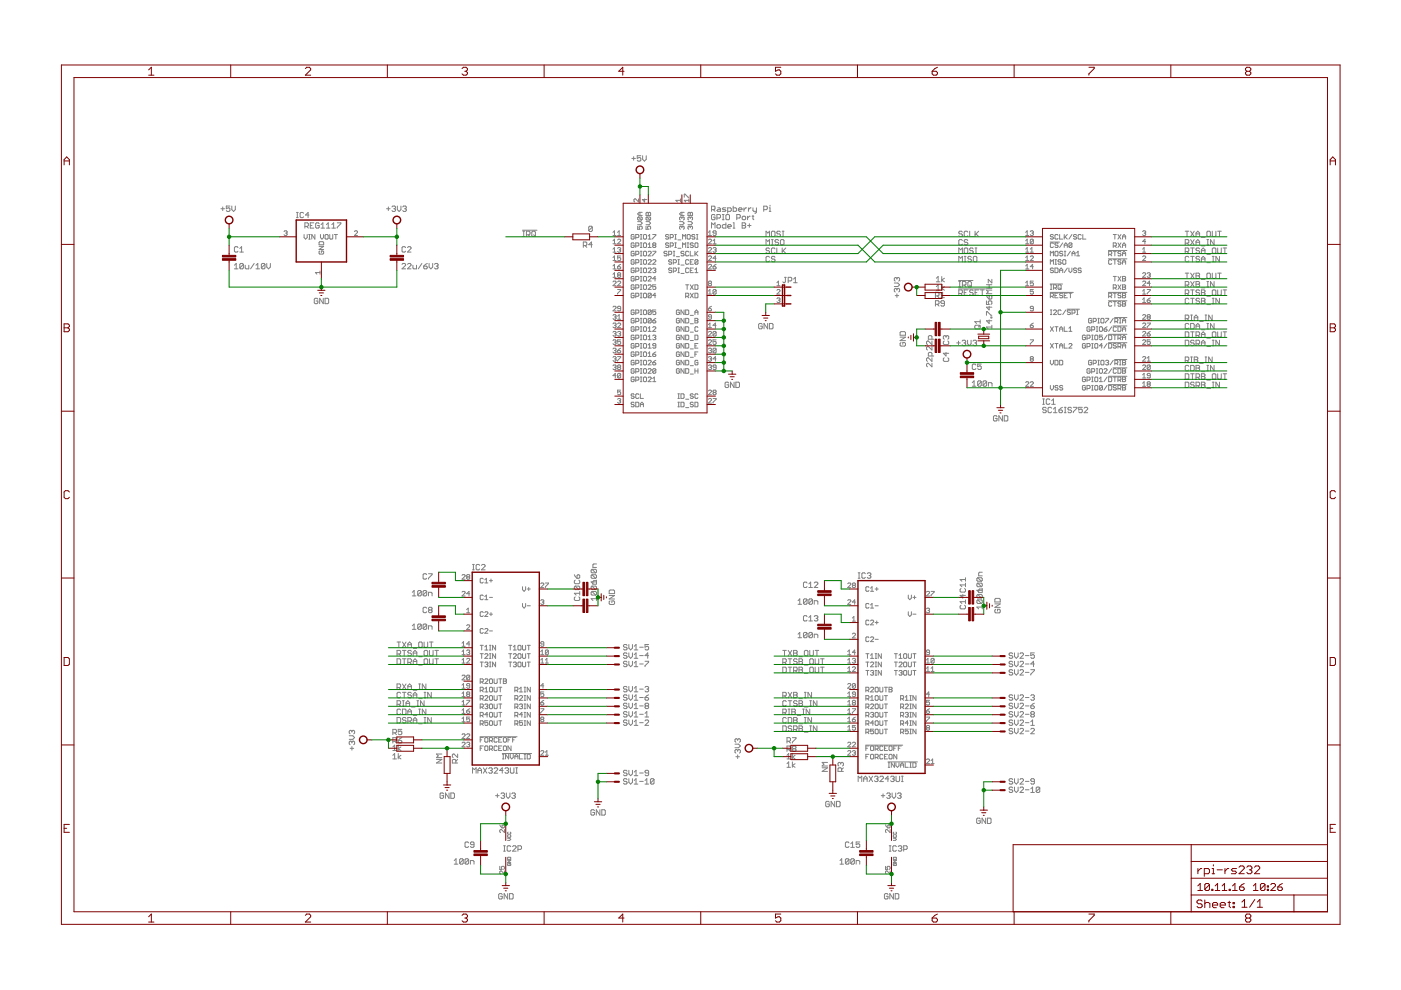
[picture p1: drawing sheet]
<svg xmlns="http://www.w3.org/2000/svg" width="297mm" height="210mm" viewBox="0 0 297 210" stroke-linecap="round" stroke-linejoin="round" font-family="sans-serif">
<g fill="none" stroke="#808080" stroke-width=".21">
<path d="M134 33.6h.7M134.3 33.2v.8M135.9 33h-.8v.6l.4-.2 .4 .2v.4l-.2 .2h-.4l-.2-.2M136.2 33v.8l.4 .4 .4-.4v-.8M46.8 44.3h.8M47.2 43.9v.7M48.7 43.7h-.7v.6l.4-.2 .3 .2v.3l-.1 .2h-.4l-.2-.2M49.1 43.7v.7l.4 .4 .4-.4v-.7M49.7 56.2l.4-.3v1.1M49.7 57h.8M50.5 52.5l-.2-.2h-.4l-.2 .2v.8l.2 .1h.4l.2-.1M50.8 53.4h.8"/>
<path d="M50.8 52.7l.4-.4v1.1M51.6 56v.8l-.2 .2h-.4l-.2-.2M51.6 56l-.2-.1h-.4l-.2 .1v.8M51.6 56l-.8 .8M52 56.2v.6l.2 .2h.5v-.8M53.9 55.9l-.8 1.1M54.3 57h.7M54.3 56.2l.4-.3v1.1M56.2 56v.8l-.2 .2h-.4l-.2-.2M56.2 56l-.2-.1h-.4l-.2 .1v.8M56.2 56l-.8 .8M56.6 55.9v.7l.3 .4 .4-.4v-.7"/>
<path d="M60.2 49.1l.5-.2 .2 .2-.2 .3M60.6 49.4h.1M60.7 49.4l.2 .2-.2 .3-.5-.1M62.9 46.1h.3M62.9 45h.3M63 45v1.1M64.4 45.2l-.2-.2-.6 .2v.8l.2 .1 .6-.1M64.5 49.7v.7l.3 .3 .3-.3v-.7M64.6 48h.6l.2-.2v-.4l-.2-.2h-.6v1.2M65 48l.4 .4M65.4 49.7h.4M65.4 50.7h.4"/>
<path d="M65.5 45.6h-.7l.5-.6v1.1M65.6 49.7v1M65.8 47.8h.3M66.5 47.2h-.7v1.2h.7M66.8 49.7v1l-.7-1v1M67.6 52.2h1l-1 .7h1M67.7 47.4l-.2-.2h-.4l-.2 .2v.8l.2 .2 .6-.2v-.4h-.4M67.8 53.2l-.2 .2 .2 .5h.7l.1-.5-.5-.2v.4M67.8 51.2h.7l.1 .2v.5h-1v-.5zM67.8 57.8h-.9l.3 .3M67.8 57.5v.6M67.9 49.7v.7l.4 .3 .3-.3v-.7"/>
<path d="M68.1 48.4h.7M68.1 47.6l.4-.4v1.2M68.9 49.9l.2-.2 .5 .2v.6l-.2 .2-.5-.2zM69.2 48.4h.8M69.2 47.6l.4-.4v1.2M69.9 49.7v.8l.2 .2 .4-.2v-.8M70.4 48.4h.7M70.4 47.6l.3-.4v1.2M70.9 49.7h.6M71.2 49.7v1M71.5 47.2h.8v.2l-.8 .8v.2M75.1 49.1l.2-.2 .5 .2-.7 .8h.7"/>
<path d="M82 44.3h.7M82.3 43.9v.7M83.1 43.9l.2-.2h.4l.2 .2-.2 .4M83.5 44.3h.2M83.7 44.3l.2 .1-.2 .4h-.4l-.2-.2M84.2 43.7v.7l.4 .4 .4-.4v-.7M85.2 56l.2-.1h.4l.2 .1v.2l-.8 .8h.8M85.4 43.9l.2-.2h.4l.1 .2-.1 .4M85.8 44.3h.2M86 44.3l.1 .1-.1 .4h-.4l-.2-.2M86 52.5l-.2-.2h-.4l-.2 .2v.8l.2 .1h.4l.2-.1M86.4 56l.2-.1h.4l.1 .1v.2l-.7 .8h.7"/>
<path d="M86.4 52.5l.2-.2h.4l.1 .2v.2l-.7 .7h.7M87.5 56.2v.6l.2 .2h.6v-.8M89.5 55.9l-.8 1.1M89.8 56.4h.6l.2 .4-.2 .2h-.4l-.2-.2zM90.6 55.9l-.8 .5M91 55.9v.7l.4 .4 .3-.4v-.7M92.1 56l.2-.1h.4l.2 .1-.2 .4M92.5 56.4h.2M92.7 56.4l.2 .2-.2 .4h-.4l-.2-.2M110.8 48.8h3.1M110.8 49h.4M110.8 50.2h.4"/>
<path d="M111 49v1.2M111.6 49.8h.6l.2-.2v-.4l-.2-.2h-.6v1.2M112 49.8l.4 .4M112.8 49.2l.1-.2h.4l.2 .2v.8l-.2 .2h-.4l-.1-.2zM113.1 49.8l.4 .4M123.7 52.1h.5l.2-.2v-.4l-.2-.2h-.5v1.2M124 52.1l.4 .4M125.6 48.2l-.2-.2h-.4l-.2 .2v.7M125.6 48.2v.7l-.2 .2h-.4l-.2-.2M125.6 48.2l-.8 .7M125.6 51.9h-.8l.6-.6v1.2M130 49.3l.3-.4v1"/>
<path d="M130 51.1l.3-.4v1M130 52.8l.3-.3v1M130 54.6l.3-.3v.9M130 56.4l.3-.4v1M130 58.2l.3-.4v1M130 49.9h.6M130 51.7h.6M130 53.5h.6M130 55.2h.6M130 57h.6M130 58.8h.6M130 59.8l.1-.2h.4l.1 .2v.1l-.6 .7h.6"/>
<path d="M130.9 50.9l.2-.2 .5 .2v.2l-.7 .6h.7M130.9 52.7l.5-.2 .2 .2-.2 .3M130.9 56.5h.5l.2 .4-.5 .1-.2-.1zM130.9 59.8l.2-.2 .5 .2v.1l-.7 .7h.7M130.9 49.9h.7M130.9 49.3l.4-.4v1M131.1 58.3l-.2-.1 .2-.4 .5 .2-.2 .3M131.1 58.3l-.2 .2 .2 .3 .5-.1-.2-.4M131.1 58.3h.3M131.3 53h.1M131.4 53l.2 .1-.2 .4-.5-.2M131.6 54.3h-.7v.5l.5-.2 .2 .2v.3l-.2 .1-.5-.1"/>
<path d="M131.6 56l-.7 .5M134.5 49.9l-.2-.2h-.3l-.2 .2v.6l.2 .2 .5-.2v-.3h-.4M134.5 51.7l-.2-.2h-.3l-.2 .2v.6l.2 .2 .5-.2v-.3h-.4M134.5 53.4l-.2-.1h-.3l-.2 .1v.7l.2 .2 .5-.2v-.3h-.4M134.5 55.2l-.2-.1h-.3l-.2 .1v.7l.2 .1 .5-.1v-.4h-.4M134.5 57l-.2-.2h-.3l-.2 .2v.7l.2 .1 .5-.1v-.4h-.4M134.5 58.8l-.2-.2h-.3l-.2 .2v.6l.2 .2 .5-.2v-.3h-.4M134.8 50.4h.5l.1-.2-.1-.5h-.5v1M134.8 52.2h.5l.1-.2-.1-.5h-.5v1M134.8 53.9h.5l.1-.1-.1-.5h-.5v1M134.8 55.7h.5l.1-.5-.1-.1h-.5v.9M134.8 57.5h.5l.1-.5-.1-.2h-.5v1"/>
<path d="M134.8 59.3h.5l.1-.2-.1-.5h-.5v1M135.2 47h.6l.4 .3-.4 .3h-.6M135.2 48v.6h.5l-.2-.3 .2-.3h.3l.2 .1-.2 .5M135.4 46l-.2 .2v.3l.2 .2h.6M135.4 46h.6l.2 .2-.2 .5M135.4 46l.6 .7M135.4 42.2v.6l-.7-.6h-.1l-.2 .1v.4l.2 .1M135.7 45v.7M135.8 49.7h.3M135.8 50.7h.3M135.8 51.5h.3M135.8 52.5h.3"/>
<path d="M135.8 53.3h.3M135.8 54.3h.3M135.8 55.1h.3M135.8 56h.3M135.8 56.8h.3M135.8 57.8h.3M135.8 58.6h.3M135.8 59.6h.3M135.9 49.7v1M135.9 51.5v1M135.9 53.3v1M135.9 55.1v.9"/>
<path d="M135.9 56.8v1M135.9 58.6v1M136.2 45h-.7l-.3 .4 .3 .3h.7M136.4 55.2l.2-.1 .5 .1v.7l-.2 .1-.5-.1zM136.4 51.7l.2-.2 .5 .2v.6l-.2 .2-.5-.2zM136.4 57l.2-.2 .5 .2v.7l-.2 .1-.5-.1zM136.6 49.7l.5 .2v.6l-.2 .2-.5-.2v-.6zM136.6 53.3l.5 .1v.7l-.2 .2-.5-.2v-.7zM136.6 58.6l.5 .2v.6l-.2 .2-.5-.2v-.6zM136.7 42.2v.6l-.5-.5h1M137 47h.6l.3 .3-.3 .3h-.6M137 48v.6h.5l-.2-.3 .2-.3h.3l.1 .1-.1 .5"/>
<path d="M137 45.2l.1-.2 .4 .2 .3-.2 .1 .2v.5h-.9zM137.1 46l-.1 .2v.3l.1 .2h.7M137.1 46h.7l.1 .2-.1 .5M137.1 46l.7 .7M137.4 50.7h.7M137.4 50.1l.3-.4v1M137.4 51.8l.3-.3v1M137.4 52.5h.7M137.4 53.4l.2-.1h.3l.2 .1v.2l-.7 .7h.7M137.4 55.2l.2-.1h.3l.2 .1v.2l-.7 .6h.7M137.4 57l.2-.2h.3l.2 .2v.2l-.7 .6h.7M137.4 58.8l.2-.2h.3l.2 .2v.1l-.7 .7h.7"/>
<path d="M137.5 45.2v.5M138.4 49.7h.6l-.6 1M138.4 53.3h.6l-.6 1M138.4 55.2l.2-.1 .4 .1v.2l-.6 .6h.6M138.4 57l.5-.2 .1 .2-.1 .3M138.6 52l-.2-.2 .2-.3 .4 .2-.1 .3M138.6 52l-.2 .2 .2 .3 .4-.2-.1-.3M138.6 52h.3M138.7 57.3h.2M138.9 57.3l.1 .2-.1 .3-.5-.1M139 59.1h-.6l.5-.5v1M141.4 53.4l-.1-.1-.5 .1 .1 .4 .5 .1-.1 .4-.5-.2"/>
<path d="M141.8 49.9l-.2-.2h-.3l-.2 .4 .5 .1 .2 .3-.2 .2-.5-.2M141.8 51.7l-.2-.2h-.3l-.2 .3 .5 .2 .2 .3-.2 .2-.5-.2M141.8 53.9h.5l.1-.1-.1-.5h-.5v1M142.1 50.4h.5l.1-.2-.1-.5h-.5v1M142.1 52.2h.5l.1-.2-.1-.5h-.5v1M142.4 57l-.1-.2h-.4l-.1 .4 .5 .1 .1 .4-.1 .1-.5-.1M142.4 55.2l-.1-.1h-.4l-.1 .3 .5 .1 .1 .4-.1 .1-.5-.1M142.7 55.7h.5l.2-.5-.2-.1h-.5v.9M142.7 57.5h.5l.2-.5-.2-.2h-.5v1M142.7 53.3h.4M142.7 54.3h.4M142.9 53.3v1"/>
<path d="M143.1 49.7h.3M143.1 50.7h.3M143.1 51.5h.3M143.1 52.5h.3M143.2 49.7v1M143.2 51.5v1M143.4 54.4h.7M143.7 55.1h.4M143.7 56h.4M143.7 56.8h.4M143.7 57.8h.4M143.7 50.9h.7"/>
<path d="M143.7 52.6h.7M143.9 55.1v.9M143.9 56.8v1M144.1 47h.6l.4 .3-.4 .3h-.6M144.3 42.5h-1l.3 .3M144.3 42.2v.6M144.4 56.2h.6M144.4 58h.6M144.6 48.1l-.2-.1-.3 .1 .2 .5M144.6 48.1l.1-.1 .4 .1-.2 .5M144.6 46.2l-.2-.2-.3 .2v.3l.2 .2M144.6 46.2l.1-.2 .4 .2-.2 .5"/>
<path d="M144.6 45v.7M144.6 46.2v.1M144.6 48.1v.2M144.7 50.7v-1l.3 .4 .4-.4v1M144.7 52.5v-1l.3 .3 .4-.3v1M145 53.4l-.1-.1-.5 .1 .1 .4 .5 .1-.1 .4-.5-.2M145.1 45h-.7l-.3 .4 .3 .3h.7M145.1 41.8v-.6l.9 .6M145.7 49.9l.2-.2 .4 .2v.6l-.1 .2-.5-.2zM145.7 51.5h.3M145.7 52.5h.3M145.9 47h.6l.3 .3-.3 .3h-.6"/>
<path d="M145.9 45.2l.1-.2 .3 .2 .4-.2 .1 .2v.5h-.9zM145.9 51.5v1M146 53.4l-.1-.1h-.4l-.1 .1v.7l.1 .2 .5-.2M146 55.2l-.1-.1h-.4l-.1 .1v.7l.1 .1 .5-.1M146 57l-.1-.2h-.4l-.1 .2v.7l.1 .1 .5-.1M146 42.5h-.9l.3 .3M146 42.2v.6M146.3 48.1l-.1-.1-.3 .1 .1 .5M146.3 48.1l.2-.1 .3 .1-.1 .5M146.3 46.2l-.1-.2-.3 .2v.3l.1 .2M146.3 46.2l.2-.2 .3 .2-.1 .5M146.3 53.3v1h.7"/>
<path d="M146.3 55.5h.4M146.3 57.3h.4M146.3 45.2v.5M146.3 46.2v.1M146.3 48.1v.2M147 51.7l-.5-.2-.2 .3 .5 .2 .2 .3-.2 .2-.5-.2M147 55.1h-.7v.9h.7M147 56.8h-.7v1h.7M147.3 49.9l-.1-.2h-.4l-.1 .4 .5 .1 .1 .3-.1 .2-.5-.2M147.3 53.3v1M147.3 57.8h.7M147.3 57.2l.4-.4v1"/>
<path d="M147.5 51.5h.3l.2 .2v.6l-.2 .2-.5-.2v-.6zM147.5 53.8l.5 .5M147.7 49.7h.3M147.7 50.7h.3M147.8 49.7v1M148 55.2l-.2-.1h-.3l-.2 .1v.7M148 55.2v.7l-.2 .1-.5-.1M148 53.3l-.7 .6M148 55.2l-.7 .7M150.2 50.9l.2-.2 .5 .2v.2l-.7 .6h.7M150.2 52.7l.2-.2 .5 .2v.1l-.7 .7h.7M150.2 54.4l.2-.1 .5 .1v.2l-.7 .6h.7"/>
<path d="M150.2 56.2l.2-.2 .5 .2v.2l-.7 .6h.7M150.2 49.9h.7M150.2 49.3l.3-.4v1M150.9 44.4h.5l.2-.1v-.4l-.2-.2h-.5v1.1M150.9 48.4v-1.2l.3 .4 .4-.4v1.2M151.2 51.1l.3-.4v1M151.2 52.7l.1-.2h.4l.1 .2-.1 .3M151.2 51.7h.6M151.2 56.5h.5l.1 .4-.5 .1-.1-.1zM151.2 44.4l.4 .4M151.5 53h.2M151.6 45.7l-.2-.2h-.4l-.1 .2v.7l.1 .2h.4l.2-.2v-.4h-.4"/>
<path d="M151.7 53l.1 .1-.1 .4-.5-.2M151.8 49.4h-.5l-.1-.1 .1-.4h.4l.1 .2v.7l-.1 .1h-.4l-.1-.1M151.8 54.8h-.6l.5-.5v.9M151.8 56l-.6 .5M152 46.2h.6l.2-.2v-.3l-.2-.2h-.6v1.1M152 47.8l.2-.2h.4l.2 .2v.4l-.2 .2h-.4l-.2-.2zM152.2 44.1h.4l.2 .2v.5h-.6l-.2-.2 .2-.2h.6M153.1 45.5h.4M153.1 46.6h.4M153.3 45.5v1.1M153.9 44.1h-.6l-.2 .2 .8 .3-.2 .2h-.6M153.9 45.7l.2-.2h.4l.2 .2v.7l-.2 .2h-.4l-.2-.2z"/>
<path d="M153.9 47.2v1.2h-.6l-.2-.2v-.4l.2-.2h.6M154.3 44.8h.6l.1-.2v-.3l-.1-.2h-.6v1.1M154.3 48h.7l-.1-.4h-.4l-.2 .2v.4l.2 .2h.4M155.4 43.7v1.1h.6l.2-.2v-.3l-.2-.2h-.6M155.4 48.4h.4M155.4 47.2h.2v1.2M156.2 46.2h.6l.2-.2v-.3l-.2-.2h-.6v1.1M156.6 44.4h.7l-.2-.3h-.3l-.2 .2v.3l.5 .2M157.4 46l.1-.2h.4l.2 .2v.4l-.6 .2-.1-.2zM157.4 47.2h.5l.2 .2-.2 .4 .2 .4-.2 .2h-.5zM157.4 47.8h.5M157.7 44.1v.7"/>
<path d="M158.3 44.1l-.6 .3M158.5 45.8v.8M158.5 47.8h.7M158.7 44.1v.7M158.9 47.4v.8M159 45.8l-.5 .4M159.2 44.1l-.5 .3M159.4 45.8h.4M159.6 44.1v.5l.2 .2h.6M159.6 45.7v.7l.2 .2M160.4 44.1v.9l-.4 .2M161.9 44.4h.6l.2-.1v-.4l-.2-.2h-.6v1.1"/>
<path d="M162.4 50.2v-1.2l.4 .4 .4-.4v1.2M162.4 51.9v-1.1l.4 .4 .4-.4v1.1M163.1 44.1h.2v.7M163.1 44.8h.3M163.2 52.8l-.2-.2h-.4l-.2 .2 .2 .3h.4l.2 .2-.2 .4h-.4l-.2-.2M163.2 54.5l-.2-.1h-.4l-.2 .1v.8l.2 .2h.4l.2-.2M163.3 43.5v.2M163.6 50.8h.3M163.6 51.9h.3M163.7 49h.4l.2 .2v.8l-.2 .2h-.4l-.1-.2v-.8zM163.7 50.8v1.1M164.3 52.8l-.2-.2h-.4l-.1 .2v.7l.1 .2h.4l.2-.2"/>
<path d="M164.3 54.5l-.2-.1h-.4l-.1 .3 .1 .2h.4l.2 .4-.2 .2h-.4l-.1-.2M164.7 52.6v1.1h.8M164.7 59.9l.3-.3v1M165.1 51l-.2-.2h-.4l-.2 .4 .2 .2h.4l.2 .4-.2 .1h-.4l-.2-.1M165.5 49.2l-.2-.2h-.4l-.2 .4 .2 .2h.4l.2 .4-.2 .2h-.4l-.2-.2M165.7 50.8h.3l.2 .2v.8l-.2 .1h-.3l-.2-.1v-.8zM165.8 49h.4M165.8 50.2h.4M165.8 52.6v1.1M166 49v1.2M166 53.1l.6 .6M166.3 58.8h.4"/>
<path d="M166.5 58.8v1l-.2 .1-.3-.1M166.6 52.6l-.8 .7M167.1 59.6h.6l.2-.2v-.4l-.2-.2h-.6v1.1M168.3 59.9h.7M168.3 59.2l.3-.4v1.1M190.2 59l-.2-.2-.4 .2v.4l.2 .2M190.2 59l.2-.2 .3 .2v.4l-.2 .2M190.2 59v.2M198.5 59l.4-.4v1.2M198.5 59.8h.8M199.7 58.6v1.2M200.2 59l-.5 .4 .5 .4"/>
<path d="M203.2 59.5h3.1M203.3 53.7v-1.1l.4 .4 .3-.4v1.1M203.3 55.5v-1.1l.4 .3 .3-.3v1.1M203.3 59.7h.4M203.5 59.7v1.1M204 49.2l-.1-.2h-.4l-.2 .4 .2 .2h.4l.1 .4-.1 .2h-.4l-.2-.2M204 51l-.1-.2h-.4l-.2 .2v.8l.2 .1h.4l.1-.1M204.4 52.8l.2-.2h.4l.2 .2v.7l-.2 .2h-.4l-.2-.2zM204.4 55.5h.4M204.4 54.4h.4M204.6 54.4v1.1M205.2 51l-.2-.2h-.4l-.2 .2 .2 .4h.4l.2 .2-.2 .3h-.4l-.2-.1"/>
<path d="M205.2 49.2l-.2-.2h-.4l-.2 .2v.8l.2 .2h.4l.2-.2M205.2 59.9l.2-.2h.4l.2 .2v.7l-.2 .2h-.4l-.2-.2zM205.6 49v1.2h.7M206 54.5l-.2-.1h-.4l-.2 .1 .2 .4h.4l.2 .2-.2 .4h-.4l-.2-.2M206.3 52.8l-.2-.2h-.3l-.2 .2 .2 .3h.3l.2 .2-.2 .4h-.3l-.2-.2M206.4 54.5l.1-.1h.4l.2 .1v.8l-.2 .2h-.4l-.1-.2zM206.7 53.7h.4M206.7 52.6h.4M206.7 49v1.2M206.9 52.6v1.1M206.9 49.6l.6 .6M207.5 49l-.8 .8"/>
<path d="M210.3 59.2v.8l-.8-.8v.8M217.5 49.9h.6M217.5 51.7h.6M217.5 53.5h.6M217.5 55.2h.6M217.5 57h.6M217.5 49.3l.3-.4v1M217.5 51.1l.3-.4v1M217.5 52.8l.3-.3v1M217.5 54.6l.3-.3v.9M217.5 56.4l.3-.4v1M217.5 59.9l.3-.3v1"/>
<path d="M218.4 53.5h.7M218.4 54.4l.2-.1 .5 .1v.2l-.7 .6h.7M218.4 49.1l.5-.2 .2 .2-.2 .3M218.4 52.8l.4-.3v1M218.8 49.4h.1M218.9 49.4l.2 .2-.2 .3-.5-.1M219.1 50.9l-.7 .6M219.1 50.9v.6l-.2 .2-.5-.2M219.1 50.9l-.5-.2-.2 .2v.6M219.1 56.5h-.7l.5-.5v1M219.1 59.6h-.7v.5l.5-.2 .2 .2v.3l-.2 .2-.5-.2M222.7 51.3h1.9"/>
<path d="M222.7 54.3v-1l.3 .3 .4-.3v1M222.7 56v-.9l.3 .3 .4-.3v.9M223.4 49.9l-.2-.2-.5 .2 .2 .3 .5 .2-.2 .3-.5-.2M223.4 51.7l-.2-.2-.5 .2v.6l.2 .2 .5-.2M223.4 57l-.2-.2-.5 .2 .2 .3 .5 .2-.2 .3-.5-.1M223.7 55.1h.3M223.7 56h.3M223.7 56.8h.5l.1 .2v.7l-.1 .1h-.5zM223.8 53.3h.4l.1 .1v.7l-.1 .2-.5-.2v-.7zM223.8 55.1v.9M224.3 49.9l-.1-.2h-.4l-.1 .2v.6l.1 .2 .5-.2M224.3 51.7l-.1-.2h-.4l-.1 .3 .5 .2 .1 .3-.1 .2-.5-.2"/>
<path d="M224.7 49.7v1h.6M224.7 57.3h.6M224.7 57.8v-.6l.3-.4 .3 .4v.6M225 55.2l-.2-.1h-.3l-.2 .1 .2 .3h.3l.2 .2-.2 .3-.5-.1M225.3 53.4l-.2-.1-.4 .1 .1 .4 .5 .1-.2 .4-.4-.2M225.3 51.5l-.6 1M225.5 55.1h.3l.2 .1v.7l-.2 .1-.5-.1v-.7zM225.6 52h.7M225.6 53.3h.4M225.6 54.3h.4M225.6 49.7v1M225.6 52.5v-.7l.4-.3 .3 .3v.7"/>
<path d="M225.8 50.2l.5 .5M225.8 53.3v1M226.3 49.7l-.7 .7M226.3 56.8l-.7 1M226.6 56.8v.7l.3 .3 .4-.3v-.7M226.9 53.3l-.6 1M227.3 51.7v.6l-.2 .2-.5-.2M227.3 51.7l-.2-.2h-.3l-.2 .2v.6M227.3 49.7l-.7 1M227.3 51.7l-.7 .6M227.3 53.8h.6M227.3 54.3v-.7l.3-.3 .3 .3v.7"/>
<path d="M228.3 49.9l-.5-.2-.2 .4 .5 .1 .2 .3-.2 .2-.5-.2M228.3 54.3h.6M228.3 57l-.5-.2-.2 .4 .5 .1 .2 .4-.2 .1-.5-.1M228.3 53.6l.3-.3v1M229.2 49.9l-.1-.2h-.4l-.1 .2v.6l.1 .2 .5-.2M229.2 57l-.1-.2h-.4l-.1 .4 .5 .1 .1 .4-.1 .1-.5-.1M229.6 49.7v1h.6M235 53.1h3.9M235 54.9h3.9M235.1 53.9h.4l.2-.1-.2-.5h-.4v1M235.4 53.9l.3 .4M235.7 55.2l-.2-.1h-.3l-.1 .1v.7l.1 .1 .5-.1"/>
<path d="M236 49.7h.7M236 52.2h.5l.2-.5-.2-.2h-.5v1M236 53.3h.7M236 55.1h.7M236 58.6h.7M236.4 49.7v1M236.4 53.3v1M236.4 55.1v.9M236.4 58.6v1M236.4 52.2l.3 .3M237 49.7l.7 1M237 51.5l.7 1"/>
<path d="M237 58.6l.7 1M237.7 53.4l-.2-.1h-.3l-.2 .3 .5 .2 .2 .3-.2 .2-.5-.2M237.7 55.2l-.2-.1h-.3l-.2 .3 .5 .1 .2 .4-.2 .1-.5-.1M237.7 49.7l-.7 1M237.7 51.5l-.7 1M237.7 58.6l-.7 1M238 50.2h.7M238 52h.7M238 53.8h.7M238 55.5h.7M238 58.6h.5l.2 .2-.2 .3 .2 .3-.2 .2h-.5zM238 59.1h.5"/>
<path d="M238 50.7v-.6l.3-.4 .4 .4v.6M238 52.5v-.7l.3-.3 .4 .3v.7M238 54.3v-.7l.3-.3 .4 .3v.7M238 56v-.6l.3-.3 .4 .3v.6M242.3 53.5h.6M242.3 54.4l.1-.1 .5 .1v.2l-.6 .6h.6M242.3 58l.1-.2 .5 .2v.2l-.6 .6h.6M242.3 59.8l.1-.2 .5 .2v.1l-.6 .7h.6M242.3 49.1l.4-.2 .2 .2-.2 .3M242.3 52.8l.3-.3v1M242.6 49.4h.1M242.7 49.4l.2 .2-.2 .3-.4-.1"/>
<path d="M242.9 51.2h-.6l.4-.5v1M243.2 58l.5-.2 .2 .2-.2 .3M243.6 58.3h.1M243.7 58.3l.2 .2-.2 .3-.5-.1M251.3 51.6h.6l.2-.2v-.4l-.2-.2h-.6v1.1M251.3 53.3h.6l.2-.2v-.3l-.2-.2h-.6v1.1M251.3 49h.8M251.3 57.9h.8M251.7 49v1.2M251.7 57.9v1.2M251.7 51.6l.4 .3M251.7 53.3l.4 .4"/>
<path d="M252.1 54.5l-.2-.1h-.4l-.2 .1v.8l.2 .2h.4l.2-.2M252.4 49l.8 1.2M252.4 50.8l.8 1.1M252.4 52.6h.8M252.4 54.4h.8M252.4 57.9l.8 1.2M252.4 59.7l.8 1.1M252.8 52.6v1.1M252.8 54.4v1.1M253.2 49l-.8 1.2M253.2 50.8l-.8 1.1M253.2 57.9l-.8 1.2"/>
<path d="M253.2 59.7l-.8 1.1M253.6 57.9h.5l.2 .2-.2 .4 .2 .4-.2 .2h-.5zM253.6 59.7h.5l.2 .2-.2 .4 .2 .3-.2 .2h-.5zM253.6 50.2v-.8l.4-.4 .3 .4v.8M253.6 51.9v-.7l.4-.4 .3 .4v.7M253.6 49.6h.7M253.6 51.4h.7M253.6 58.5h.5M254.3 52.8l-.2-.2h-.3l-.2 .4 .2 .1h.3l.2 .4-.2 .2h-.3l-.2-.2M254.3 54.5l-.2-.1h-.3l-.2 .3 .2 .2h.3l.2 .4-.2 .2h-.3l-.2-.2M254.7 50.4h.8M254.7 52.1h.8"/>
<path d="M254.7 59.2h.8M254.7 53.7v-.7l.4-.4 .4 .4v.7M254.7 55.5v-.8l.4-.3 .4 .3v.8M254.7 53.1h.8M254.7 54.9h.8M255.9 58.1l.2-.2h.3l.2 .2v.8l-.2 .2h-.3l-.2-.2zM255.9 55.7h.7M255.9 49.2l.2-.2h.3l.2 .2v.8l-.2 .2h-.3l-.2-.2zM255.9 50.8h.3M255.9 51.9h.3M255.9 59.7h.3M255.9 53.9h.7"/>
<path d="M256.1 50.8v1.1M256.1 59.7v1.1M257 52.8l.2-.2h.4l.2 .2v.7l-.2 .2h-.4l-.2-.2zM257 49v1l.2 .2h.4l.2-.2v-1M257 57.9v1l.2 .2h.4l.2-.2v-1M257 55.5h.4M257 54.4h.4M257.2 54.4v1.1M257.4 50.8v1.1l-.8-1.1v1.1M257.4 59.7v1.1l-.8-1.1v1.1M258.2 52.6v.9l.2 .2h.3l.2-.2v-.9M258.2 49h.7"/>
<path d="M258.2 57.9h.7M258.6 54.4v1.1l-.8-1.1v1.1M258.6 49v1.2M258.6 57.9v1.2M259.3 52.6h.8M259.7 52.6v1.1M67.4 63.4l-.2-.2h-.4l-.2 .2v.8l.2 .2h.4l.2-.2v-.4h-.4M68.5 63.2v1.2l-.7-1.2v1.2M68.9 63.2h.6l.2 .2v.8l-.2 .2h-.6zM130 72.2l.1-.1h.4l.1 .1-.1 .3M130 65.1l.1-.2h.4l.1 .2v.2l-.6 .6h.6M130 66.9l.1-.2h.4l.1 .2-.1 .3"/>
<path d="M130 68.7l.1-.2h.4l.1 .2-.1 .3M130 70.4l.1-.1h.4l.1 .1-.1 .4M130 74l.1-.2h.4l.1 .2-.1 .3M130 75.8l.1-.2h.4l.1 .2-.1 .3M130 77.6l.1-.2h.4l.1 .2-.1 .3M130.3 67.2h.2M130.3 69h.2M130.3 70.8h.2M130.3 72.5h.2M130.3 74.3h.2M130.3 76.1h.2M130.3 77.9h.2"/>
<path d="M130.5 77.9l.1 .1-.1 .4-.5-.2M130.5 67.2l.1 .2-.1 .3-.5-.2M130.5 69l.1 .2-.1 .3-.5-.2M130.5 70.8l.1 .1-.1 .3-.5-.1M130.5 72.5l.1 .2-.1 .3-.5-.1M130.5 74.3l.1 .2-.1 .3-.5-.1M130.5 76.1l.1 .2-.1 .3-.5-.2M130.6 79.7h-.6l.5-.5v.9M130.9 61.4h.7l-.7 1M130.9 68.7l.2-.2 .5 .2v.1l-.7 .7h.7M130.9 70.4l.5-.1 .2 .1-.2 .4M130.9 74.3h.5l.2 .4-.5 .1-.2-.1z"/>
<path d="M130.9 75.6h.7l-.7 1M130.9 67.1l.4-.4v1M130.9 67.7h.7M131.1 77.9l-.2-.2 .2-.3 .5 .2-.2 .3M131.1 77.9l-.2 .1 .2 .4 .5-.2-.2-.3M131.1 77.9h.3M131.3 70.8h.1M131.4 70.8l.2 .1-.2 .3-.5-.1M131.6 65.4h-.5l-.2-.1 .2-.4 .5 .2v.7l-.2 .1-.5-.1M131.6 72.1h-.7v.4l.5-.1 .2 .1v.4l-.2 .1-.5-.1M131.6 79.3v.7l-.2 .1-.5-.1M131.6 79.3l-.5-.1-.2 .1v.7"/>
<path d="M131.6 73.8l-.7 .5M131.6 79.3l-.7 .7M134.5 62.3l-.2-.1h-.3l-.2 .1v.7l.2 .1 .5-.1v-.3h-.4M134.5 67.7l-.2-.2h-.3l-.2 .2v.6l.2 .2 .5-.2v-.3h-.4M134.5 60.6l-.2-.2h-.3l-.2 .2v.6l.2 .2 .5-.2v-.3h-.4M134.5 71.2l-.2-.1h-.3l-.2 .1v.7l.2 .1 .5-.1v-.4h-.4M134.5 65.9l-.2-.2h-.3l-.2 .2v.6l.2 .2 .5-.2v-.3h-.4M134.5 69.4l-.2-.1h-.3l-.2 .1v.7l.2 .2 .5-.2v-.3h-.4M134.5 73l-.2-.2h-.3l-.2 .2v.7l.2 .1 .5-.1v-.4h-.4M134.5 74.8l-.2-.2h-.3l-.2 .2v.6l.2 .2 .5-.2v-.3h-.4M134.5 76.6l-.2-.2h-.3l-.2 .2v.6l.2 .2 .5-.2v-.3h-.4M134.5 78.3l-.2-.1h-.3l-.2 .1v.7l.2 .1h.3l.2-.1v-.3h-.4"/>
<path d="M134.8 71.7h.5l.1-.5-.1-.1h-.5v.9M134.8 68.2h.5l.1-.5-.1-.2h-.5v1M134.8 61h.5l.1-.1-.1-.5h-.5v1M134.8 73.5h.5l.1-.2-.1-.5h-.5v1M134.8 66.4h.5l.1-.5-.1-.2h-.5v1M134.8 62.8h.5l.1-.1-.1-.5h-.5v.9M134.8 69.9h.5l.1-.5-.1-.1h-.5v1M134.8 75.3h.5l.1-.5-.1-.2h-.5v1M134.8 77h.5l.1-.4-.1-.2h-.5v1M134.8 78.8h.5l.1-.5-.1-.1h-.5v.9M135.8 60.4h.3M135.8 71.1h.3"/>
<path d="M135.8 65.7h.3M135.8 66.7h.3M135.8 61.4h.3M135.8 62.2h.3M135.8 63.1h.3M135.8 67.5h.3M135.8 68.5h.3M135.8 69.3h.3M135.8 70.3h.3M135.8 72h.3M135.8 72.8h.3M135.8 73.8h.3"/>
<path d="M135.8 74.6h.3M135.8 75.6h.3M135.8 76.4h.3M135.8 77.4h.3M135.8 78.2h.3M135.8 79.1h.3M135.8 79.9h.3M135.9 60.4v1M135.9 62.2v.9M135.9 65.7v1M135.9 67.5v1M135.9 69.3v1"/>
<path d="M135.9 71.1v.9M135.9 72.8v1M135.9 74.6v1M135.9 76.4v1M135.9 78.2v.9M135.9 79.9v1M136.4 62.3l.2-.1 .5 .1v.7l-.2 .1-.5-.1zM136.4 76.6l.2-.2 .5 .2v.6l-.2 .2-.5-.2zM136.6 60.4l.5 .2v.6l-.2 .2-.5-.2v-.6zM136.6 71.1l.5 .1v.7l-.2 .1-.5-.1v-.7zM136.6 65.7l.5 .2v.6l-.2 .2-.5-.2v-.6zM136.6 67.5l.5 .2v.6l-.2 .2-.5-.2v-.6z"/>
<path d="M136.6 69.3l.5 .1v.7l-.2 .2-.5-.2v-.7zM136.6 72.8l.5 .2v.7l-.2 .1-.5-.1v-.7zM136.6 74.6l.5 .2v.6l-.2 .2-.5-.2v-.6zM136.6 78.2l.5 .1v.7l-.2 .1-.5-.1v-.7zM136.6 79.9l.5 .2v.7l-.2 .1-.5-.1v-.7zM137.4 60.6l.2-.2h.3l.2 .2v.1l-.7 .7h.7M137.4 69.6l.3-.3v1M137.4 71.4l.3-.3v.9M137.4 73.2l.3-.4v1M137.4 74.9l.3-.3v1M137.4 76.6l.2-.2h.3l.2 .2-.7 .8h.7M137.4 78.3l.2-.1h.3l.2 .1-.7 .8h.7"/>
<path d="M137.4 70.3h.7M137.4 72h.7M137.4 73.8h.7M137.4 75.6h.7M138.1 67.7l-.7 .6M138.1 65.9l-.2-.2h-.3l-.2 .2v.6M138.1 65.9v.6l-.2 .2-.5-.2M138.1 62.3v.7l-.2 .1-.5-.1M138.1 67.7v.6l-.2 .2-.5-.2M138.1 62.3l-.2-.1h-.3l-.2 .1v.7M138.1 67.7l-.2-.2h-.3l-.2 .2v.6M138.1 62.3l-.7 .7"/>
<path d="M138.1 65.9l-.7 .6M138.4 68h.5l.1 .3-.4 .2-.2-.2zM138.4 71.2l.5-.1 .1 .1-.1 .3M138.4 69.4l.2-.1 .4 .1-.6 .9h.6M138.4 75.1h.5l.1 .3-.4 .2-.2-.2zM138.4 76.9h.5l.1 .3-.4 .2-.2-.2zM138.7 71.5h.2M138.9 71.5l.1 .2-.1 .3-.5-.1M139 62.7h-.6l.5-.5v.9M139 60.4h-.6v.5l.5-.2 .1 .2v.3l-.1 .2-.5-.2M139 65.7h-.6v.5l.5-.2 .1 .2v.3l-.1 .2-.5-.2M139 73.3h-.4l-.2-.1 .2-.4 .4 .2v.7l-.1 .1-.5-.1"/>
<path d="M139 78.3v.7l-.1 .1-.5-.1M139 78.3l-.4-.1-.2 .1v.7M139 67.5l-.6 .5M139 74.6l-.6 .5M139 76.4l-.6 .5M139 78.3l-.6 .7M144.1 67.7l-.2-.2-.5 .2v.6l.5 .2 .2-.2v-.3h-.4M144.1 71.2l-.2-.1-.5 .1v.7l.5 .1 .2-.1v-.4h-.4M144.1 65.9l-.2-.2-.5 .2v.6l.5 .2 .2-.2v-.3h-.4M144.1 69.4l-.2-.1-.5 .1v.7l.5 .2 .2-.2v-.3h-.4M144.1 73l-.2-.2-.5 .2v.7l.5 .1 .2-.1v-.4h-.4M144.1 74.8l-.2-.2-.5 .2v.6l.5 .2 .2-.2v-.3h-.4"/>
<path d="M144.1 76.6l-.2-.2-.5 .2v.6l.5 .2 .2-.2v-.3h-.4M144.1 78.3l-.2-.1-.5 .1v.7l.5 .1 .2-.4h-.4M145 65.7v1l-.6-1v1M145 67.5v1l-.6-1v1M145 69.3v1l-.6-1v1M145 71.1v.9l-.6-.9v.9M145 72.8v1l-.6-1v1M145 74.6v1l-.6-1v1M145 76.4v1l-.6-1v1M145 78.2v.9l-.6-.9v.9M145.4 60.4h.6M145.4 71.1h.5l.1 .1v.7l-.1 .1h-.5z"/>
<path d="M145.4 65.7h.5l.1 .2v.6l-.1 .2h-.5zM145.4 62.8h.5l.1-.1-.1-.5h-.5v.9M145.4 67.5h.5l.1 .2v.6l-.1 .2h-.5zM145.4 69.3h.5l.1 .1v.7l-.1 .2h-.5zM145.4 72.8h.5l.1 .2v.7l-.1 .1h-.5zM145.4 74.6h.5l.1 .2v.6l-.1 .2h-.5zM145.4 76.4h.5l.1 .2v.6l-.1 .2h-.5zM145.4 78.2h.5l.1 .1v.7l-.1 .1h-.5zM145.7 60.4v1M145.7 62.8l.3 .3M146.3 66.9h.7M146.3 60.4l.7 1"/>
<path d="M146.3 62.2l.7 .9M146.3 68.6h.7M146.3 70.4h.7M146.3 72.2h.7M146.3 74h.7M146.3 75.8h.7M146.3 77.5h.7M146.3 79.3h.7M147 60.4l-.7 1M147 62.2l-.7 .9M147.3 68h.5M147.3 60.4h.5l.2 .2v.6l-.2 .2h-.5z"/>
<path d="M147.3 71.1h.5l.2 .1v.7l-.2 .1h-.5zM147.3 66.2h.7M147.3 62.2h.5l.2 .1v.7l-.2 .1h-.5zM147.3 66.7v-.7l.4-.3 .3 .3v.7M147.3 67.5h.5l.2 .2-.2 .3 .2 .3-.2 .2h-.5zM147.3 78.2v.9M147.3 73.3h.4M147.3 75.1h.4M147.3 78.7h.7M148 69.4l-.2-.1h-.3l-.2 .1v.7l.2 .2 .5-.2M148 72.8h-.7v1h.7M148 74.6h-.7v1"/>
<path d="M148 76.6l-.2-.2h-.3l-.2 .2v.6l.2 .2 .5-.2v-.3h-.3M148 78.2v.9M150.2 65.4h.5l.2 .4-.5 .1-.2-.1zM150.2 70.4l.2-.1 .5 .1-.7 .8h.7M150.2 72.2l.2-.1 .5 .1-.7 .8h.7M150.2 74l.5-.2 .2 .2-.2 .3M150.2 75.8l.5-.2 .2 .2-.2 .3M150.2 77.6l.5-.2 .2 .2-.2 .3M150.2 61.7l.3-.3v1M150.2 68.8l.3-.3v1M150.2 62.4h.7M150.2 69.5h.7"/>
<path d="M150.4 60.1l-.2-.2 .2-.3 .5 .2-.2 .3M150.4 60.1l-.2 .2 .2 .3 .5-.2-.2-.3M150.4 60.1h.3M150.5 74.3h.2M150.5 76.1h.2M150.5 77.9h.2M150.7 74.3l.2 .2-.2 .3-.5-.1M150.7 76.1l.2 .2-.2 .3-.5-.2M150.7 77.9l.2 .1-.2 .4-.5-.2M150.9 67.2h-.5l-.2-.1 .2-.4 .5 .2v.6l-.2 .2-.5-.2M150.9 64.9l-.7 .5M151.8 70.4v.7l-.1 .1-.5-.1"/>
<path d="M151.8 61.6l-.6 .6M151.8 72.1h-.6v.4l.5-.1 .1 .5-.1 .1-.5-.1M151.8 74v.7l-.1 .1-.5-.1M151.8 61.6l-.1-.2h-.4l-.1 .2v.6M151.8 61.6v.6l-.1 .2-.5-.2M151.8 70.4l-.1-.1h-.4l-.1 .1v.7M151.8 74l-.1-.2h-.4l-.1 .2v.7M151.8 77.9h-.5l-.1-.2 .1-.3h.4l.1 .2v.6l-.1 .2-.5-.2M151.8 69h-.6l.5-.5v1M151.8 76.1h-.6l.5-.5v1M151.8 70.4l-.6 .7M151.8 74l-.6 .7"/>
<path d="M161.6 68.8l-.2-.2h-.4l-.2 .2v.7l.2 .2h.4l.2-.2v-.3h-.4M162.8 68.6v1.1l-.8-1.1v1.1M163.1 68.6h.6l.2 .2v.7l-.2 .2h-.6zM164.7 61.6l.2-.2 .5 .2v.1l-.7 .7h.7M164.7 60.6h.7M164.7 63.3l.5-.1 .2 .1-.2 .3M165 63.6h.2M165.2 63.6l.2 .2-.2 .3-.5-.1M189.6 60h.8l.3 .4-.3 .3h-.8M189.8 62.7h.7M190.2 61.3l-.2-.1-.4 .1v.4l.2 .2M190.2 61.3l.2-.1 .3 .1v.4l-.2 .2"/>
<path d="M190.2 61.3v.2M190.2 62.3v.8M190.8 71.5h1.2l-1.2 .7h1.2M191 72.6l-.2 .2v.4l.2 .2h.8l.2-.2v-.4l-.2-.2h-.4v.4M191 70.3h.8l.2 .2v.6h-1.2v-.6zM197.6 75.9v.7l-.8-.7h-.2l-.2 .2v.3l.2 .2M197.6 71.9v-.5l-.2-.2h-.4l-.2 .2v.5h1.2M197.6 72.3v.8l-.8-.8h-.2l-.2 .2v.4l.2 .2M197.6 73.5v.7l-.8-.7-.4 .2v.3l.2 .2M197.6 75.5v-.6l-.2-.2h-.4l-.2 .2v.6h1.2M197.6 77v.8l-.8-.8h-.2l-.2 .2v.4l.2 .2M198.3 64.5h.6l.2-.2v-.4l-.2-.1h-.6v1.1"/>
<path d="M198.3 62.7h.6l.2-.2v-.3l-.2-.2h-.6v1.1M198.5 60.8l.4-.4v1.1M198.5 61.5h.8M198.7 62.7l.4 .4M198.7 64.5l.4 .4M199.5 63.1h.7M199.5 62.4l.4-.4v1.1M199.7 60.4v1.1M200.2 72.3l-.2 .2v.4l.2 .2h.8l.1-.2v-.4l-.1-.2M200.2 75.9l-.2 .2v.3l.2 .2h.8l.1-.2v-.3l-.1-.2M200.2 60.8l-.5 .4 .5 .3M200.2 64.3h-.5l-.2-.2 .2-.3h.3l.2 .1v.8l-.2 .2h-.3l-.2-.2"/>
<path d="M200.6 71.4l-.2-.2-.4 .2v.3l.2 .2M200.6 71.4l.2-.2 .3 .2v.3l-.1 .2M200.6 71.4v.1M200.6 74.7v.8l-.6-.6h1.1M202.8 72.7h.8M203.2 72.3v.8M203.2 61.3h5.8M203.3 62.2h.6l.1-.2v-.3l-.1-.2h-.6v1.1M203.3 60.8h.4M203.7 62.2l.3 .4M204 72.3l.2-.2h.4l.1 .2-.1 .4M204 60.5h.6l.2-.2v-.4l-.2-.2h-.6v1.1"/>
<path d="M204.4 72.7h.2M204.4 60.5l.4 .3M204.4 62h.4M204.6 72.7l.1 .2-.1 .4h-.4l-.2-.2M205.1 72.1v.8l.4 .4 .4-.4v-.8M205.2 61.5h-.8v1.1h.8M205.6 60.5l.4 .3M206.3 72.3l.2-.2h.4l.2 .2-.2 .4M206.3 61.7l-.2-.2h-.3l-.2 .2 .2 .3h.3l.2 .2-.2 .4h-.3l-.2-.2M206.7 72.7h.2M206.7 69.2l.2-.2h.7l.2 .2v.3l-.2 .2h-.7l-.2-.2zM206.7 62h.4"/>
<path d="M206.9 72.7l.2 .2-.2 .4h-.4l-.2-.2M206.9 77.4l-.2-.2h-.4l-.2 .2v.7l.2 .2h.4l.2-.2M207.5 61.5h-.8v1.1h.8M207.8 69l-.4 .3M207.8 67.8v.8M207.8 68.2h-1.1l.4 .4M207.9 61.5h.7M208 77.2h-.7v.6l.4-.2 .3 .2v.3l-.1 .2h-.4l-.2-.2M208.3 61.5v1.1M209.1 63.8v.8h.6l-.2-.4 .2-.4h.4l.2 .2v.4l-.2 .2M209.1 66.8v-.7l1.2 .7M209.1 62.7l.6 .7"/>
<path d="M209.1 61.1h1.2M209.1 60.4h1.2M209.7 64.9v.8l-.6-.6h1.2M209.7 62.8l.2-.1 .4 .1v.4l-.2 .2h-.4zM209.7 67.8v.8l-.6-.6h1.2M209.7 60.4v.7M210.1 67.2h.2v.2h-.2zM210.3 69.3h-1.2l.4 .4M210.3 69v.7M210.3 61.5h-1.2l.4 .4-.4 .4h1.2M217.5 60.6h.6M218.4 69h.5l.2 .3-.5 .2-.2-.2z"/>
<path d="M218.4 72.1h.7l-.7 .9M218.6 76.1l-.2-.2 .2-.3 .5 .2-.2 .3M218.6 76.1h.3M218.6 76.1l-.2 .2 .2 .3 .5-.2-.2-.3M219.1 65.4h-.5l-.2-.1 .2-.4 .5 .2v.7l-.2 .1-.5-.1M219.1 61.4h-.7v.5l.5-.2 .2 .2v.3l-.2 .2-.5-.2M219.1 68.5l-.7 .5M222.7 60.2h2.6M222.7 62h4.9M222.7 60.4h.3M222.7 65.7h.3M222.7 66.7h.3"/>
<path d="M222.7 61.4h.3M222.7 62.8h.5l.2-.5-.2-.1h-.5v.9M222.7 76.4v.6l.3 .4 .4-.4v-.6M222.7 69.3l.7 1M222.7 72.8l.7 1M222.9 60.4v1M222.9 65.7v1M223 62.8l.4 .3M223.4 61h.4l.2-.1-.2-.5h-.4v1M223.4 65.9l.1-.2 .5 .2-.6 .8h.6M223.4 69.3l-.7 1M223.4 72.8l-.7 1"/>
<path d="M223.7 62.7h.3M223.7 69.3h.6M223.7 72.8h.6M223.7 76.4h.5l.1 .2v.6l-.1 .2h-.5zM223.7 61l.3 .4M224 69.3v1M224 72.8v1M224.3 62.2h-.6v.9h.6M224.5 60.4h.3l.2 .2v.6l-.2 .2-.5-.2v-.6zM224.7 69.8h.6M224.7 73.3h.6M224.7 76.4h.4l.2 .2v.6l-.2 .2h-.4z"/>
<path d="M224.7 70.3v-.7l.3-.3 .3 .3v.7M224.7 73.8v-.6l.3-.4 .3 .4v.6M224.7 61l.3 .4M225 65.9l-.2-.2h-.3l-.2 .2v.6l.2 .2 .5-.2M225.3 62.3l-.2-.1-.4 .1 .1 .4 .5 .1-.2 .3-.4-.1M225.6 62.7h.4M225.6 69.3v1h.7M225.6 72.8v1h.7M226 65.7l-.7 1M226.3 65.6h2.6M226.3 62.2h-.7v.9h.7M226.6 62.2h.7"/>
<path d="M226.6 70.3h.7M226.6 73l.2-.2h.3l.2 .2-.7 .8h.7M226.6 69.6l.3-.3v1M226.9 65.9l-.4-.2-.2 .3 .5 .2 .1 .3-.1 .2-.5-.2M226.9 62.2v.9M227.3 66.4h.5l.1-.2-.1-.5h-.5v1M228.3 65.7h.3M228.3 66.7h.3M228.4 65.7v1M230.1 71.2l-.1-.1-.5 .1v.7l.5 .1 .1-.1v-.4h-.3M230.1 73l-.1-.2-.5 .2v.7l.5 .1 .1-.1v-.4h-.3M230.5 73.5h.4l.2-.5-.2-.2h-.4v1"/>
<path d="M230.5 71.7h.4l.2-.5-.2-.1h-.4v.9M231.1 78.3l-.2-.1-.4 .1v.7l.1 .1 .5-.1v-.3h-.3M231.1 69.4l-.2-.1-.4 .1v.7l.1 .2 .5-.2v-.3h-.3M231.5 67.7l-.2-.2h-.4l-.1 .2v.6l.1 .2 .6-.2v-.3h-.4M231.5 71.1h.3M231.5 69.9h.4l.2-.1-.2-.5h-.4v1M231.5 72h.3M231.5 72.8h.3M231.5 73.8h.3M231.5 76.6l-.2-.2h-.4l-.1 .2v.6l.1 .2 .6-.2v-.3h-.4M231.5 78.8h.4l.2-.1-.2-.5h-.4v.9M231.5 79.9h.3"/>
<path d="M231.6 71.1v.9M231.6 72.8v1M231.6 79.9v1M231.8 68.2h.5l.1-.5-.1-.2h-.5v1M231.8 77h.5l.1-.4-.1-.2h-.5v1M232.3 71.1h.3l.1 .1v.7l-.1 .1-.5-.1v-.7zM232.3 72.8h.3l.1 .2v.7l-.1 .1-.5-.1v-.7zM232.3 79.9h.3l.1 .2v.7l-.1 .1h-.3l-.2-.1v-.7zM232.4 69.3h.3M232.4 70.3h.3M232.4 78.2h.3M232.4 79.1h.3"/>
<path d="M232.6 69.3v1M232.6 78.2v.9M232.8 67.5h.3M232.8 68.5h.3M232.8 76.4h.3M232.8 77.4h.3M232.9 67.5v1M232.9 76.4v1M233.1 78.3l.2-.1 .4 .1v.7l-.1 .1-.5-.1zM233.3 69.3l.4 .1v.7l-.1 .2-.5-.2v-.7zM233.6 67.5h.3l.2 .2v.6l-.2 .2-.5-.2v-.6zM233.6 76.4h.3l.2 .2v.6l-.2 .2-.5-.2v-.6z"/>
<path d="M233.7 71.1h-.6v.4l.5-.1 .1 .1v.4l-.1 .1-.5-.1M233.7 73.3h-.6l.5-.5v1M234.1 78.3l.1-.1 .5 .1-.6 .8h.6M234.1 69.8h.4l.2 .3-.5 .2-.1-.2zM234.4 67.5h.7l-.7 1M234.4 76.6l.5-.2 .2 .2-.2 .3M234.7 76.9h.2M234.7 69.3l-.6 .5M234.7 71.1l-.6 .9M234.7 72.8l-.6 1M234.7 79.9l-.6 1M234.9 76.9l.2 .1-.2 .4-.5-.2"/>
<path d="M235 62h3.9M235 63.8h3.9M235 70.9h3.9M235 72.7h3.9M235 79.8h3.9M235.1 71.1h.4l.2 .1v.7l-.2 .1h-.4zM235.1 79.9h.4l.2 .2v.7l-.2 .1h-.4zM235.1 62.8h.4l.2-.1-.2-.5h-.4v.9M235.1 72.8h.4l.2 .2v.7l-.2 .1h-.4zM235.4 62.8l.3 .3M235.7 64.1l-.2-.2h-.3l-.1 .2v.7l.1 .1 .5-.1M235.7 69.3l-.6 1"/>
<path d="M235.7 78.2l-.6 .9M236 69.1h2.9M236 78h2.9M236 61h.5l.2-.4-.2-.2h-.5v1M236 71.1h.7M236 62.2h.7M236 79.9h.7M236 63.9h.7M236 67.5l-.6 1M236 76.4l-.6 1M236.3 67.3h2.6M236.3 76.2h2.6"/>
<path d="M236.4 68.2h.5l.1-.2-.1-.5h-.5v1M236.4 77h.5l.1-.1-.1-.5h-.5v1M236.4 62.2v.9M236.4 63.9v1M236.4 71.1v.9M236.4 79.9v1M236.4 61l.3 .4M236.7 69.4l-.2-.1-.5 .1v.7l.2 .2 .5-.2M236.7 73l-.2-.2-.5 .2 .2 .3 .5 .2-.2 .3-.5-.1M236.7 78.3l-.2-.1-.5 .1v.7l.2 .1 .5-.1M236.7 68.2l.3 .3M236.7 77l.3 .4"/>
<path d="M237 73.5h.5l.2-.2-.2-.5h-.5v1M237 71.7h.5l.2-.2-.2-.4h-.5v.9M237 69.3h.5l.2 .1v.7l-.2 .2h-.5zM237 78.2h.5l.2 .1v.7l-.2 .1h-.5zM237 60.4l.7 1M237.3 67.5h.4M237.3 68.5h.4M237.3 76.4h.4M237.3 77.4h.4M237.3 71.7l.4 .3M237.3 73.5l.4 .3M237.5 67.5v1"/>
<path d="M237.5 76.4v1M237.7 62.3l-.2-.1h-.3l-.2 .3 .5 .2 .2 .3-.2 .1-.5-.1M237.7 64.1l-.2-.2h-.3l-.2 .4 .5 .1 .2 .4-.2 .1-.5-.1M237.7 60.4l-.7 1M238 70.3v-.7l.3-.3 .4 .3v.7M238 62.7h.5M238 68h.7M238 60.4h.5l.2 .2-.2 .3 .2 .3-.2 .2h-.5zM238 60.9h.5M238 62.2h.5l.2 .1-.2 .4 .2 .3-.2 .1h-.5zM238 69.8h.7M238 71.5h.7"/>
<path d="M238 73.3h.7M238 63.9h.5l.2 .2-.2 .3 .2 .4-.2 .1h-.5zM238 76.4h.5l.2 .2-.2 .3 .2 .3-.2 .2h-.5zM238 76.9h.5M238 78.2h.5l.2 .1-.2 .4 .2 .3-.2 .1h-.5zM238 78.7h.5M238 79.9h.5l.2 .2-.2 .3 .2 .4-.2 .1h-.5zM238 68.5v-.7l.3-.3 .4 .3v.7M238 72v-.6l.3-.3 .4 .3v.6M238 73.8v-.6l.3-.4 .4 .4v.6M238 64.4h.5M242.3 72.2l.1-.1 .5 .1-.6 .8h.6"/>
<path d="M242.3 62.4h.6M242.3 68.7l.1-.2 .5 .2v.1l-.6 .7h.6M242.3 66.9l.1-.2 .5 .2v.2l-.6 .6h.6M242.3 70.4l.1-.1 .5 .1-.6 .8h.6M242.3 75.8l.1-.2 .5 .2-.6 .8h.6M242.3 77.6l.1-.2 .5 .2-.6 .8h.6M242.3 61.7l.3-.3v1M242.3 63.5l.3-.3v.9M242.3 79.5l.3-.3v.9M242.3 64.1h.6M243.2 61.4h.7l-.7 1M243.2 68.5h.7l-.7 1"/>
<path d="M243.2 70.8h.5l.2 .3-.5 .1-.2-.1zM243.2 76.6h.7M243.2 63.6h.5l.2 .4-.5 .1-.2-.1zM243.2 75.9l.4-.3v1M243.4 67.2l-.2-.1 .2-.4 .5 .2-.2 .3M243.4 67.2h.3M243.4 67.2l-.2 .2 .2 .3 .5-.2-.2-.3M243.9 60.1h-.7l.5-.5v1M243.9 72.1h-.7v.4l.5-.1 .2 .1v.4l-.2 .1-.5-.1M243.9 77.6l-.5-.2-.2 .2v.6M243.9 77.6v.6l-.2 .2-.5-.2M243.9 79.7h-.5l-.2-.2 .2-.3 .5 .1v.7l-.2 .1-.5-.1"/>
<path d="M243.9 63.2l-.7 .4M243.9 70.3l-.7 .5M243.9 77.6l-.7 .6M251.3 62.2h.6l.2-.2v-.3l-.2-.2h-.6v1.1M251.3 70.4h.6l.2 .1v.8l-.2 .2h-.6zM251.3 72.1h.6l.2 .2v.8l-.2 .2h-.6zM251.3 79.2h.6l.2 .2v.8l-.2 .2h-.6zM251.3 67.6h.6l.2-.2v-.4l-.2-.2h-.6v1.1M251.3 76.5h.6l.2-.2v-.4l-.2-.2h-.6v1.1M251.3 60.5h.6l.2-.2v-.4l-.2-.2h-.6v1.1M251.7 62.2l.4 .4M251.7 67.6l.4 .3"/>
<path d="M251.7 60.5l.4 .3M251.7 76.5l.4 .3M252.1 63.4l-.2-.2h-.4l-.2 .2v.8l.2 .2h.4l.2-.2M252.1 77.7l-.2-.2h-.4l-.2 .2v.7l.2 .2h.4l.2-.2M252.1 68.8l-.2-.2h-.4l-.2 .2v.7l.2 .2h.4l.2-.2M252.4 63.2h.8M252.4 61.5h.8M252.4 70.4h.8M252.4 68.6h.6l.2 .2v.7l-.2 .2h-.6zM252.4 76.8h.4M252.4 77.5h.6l.2 .2v.7l-.2 .2h-.6zM252.4 66.8h.4"/>
<path d="M252.4 67.9h.4M252.4 75.7h.4M252.4 79.2h.8M252.6 66.8v1.1M252.6 75.7v1.1M252.8 61.5v1.1M252.8 63.2v1.2M252.8 70.4v1.1M252.8 79.2v1.2M253.2 72.3l-.2-.2h-.4l-.2 .4 .2 .2h.4l.2 .4-.2 .2h-.4l-.2-.2M253.2 75.7h.6l.2 .2-.2 .4 .2 .3-.2 .2h-.6zM253.2 67.9v-.7l.4-.4 .4 .4v.7"/>
<path d="M253.2 67.4h.8M253.2 76.3h.6M253.6 71.1h.5l.2-.2v-.4l-.2-.1h-.5v1.1M253.6 72.9h.5l.2-.2v-.4l-.2-.2h-.5v1.2M253.6 69.2h.7M253.6 78h.5M253.6 69.7v-.7l.4-.4 .3 .4v.7M253.6 77.5h.5l.2 .2-.2 .3 .2 .4-.2 .2h-.5zM253.6 60.3h.5M254 71.1l.3 .4M254 72.9l.3 .4M254.3 61.7l-.2-.2h-.3l-.2 .3 .2 .2h.3l.2 .4-.2 .2h-.3l-.2-.2"/>
<path d="M254.3 63.4l-.2-.2h-.3l-.2 .4 .2 .2h.3l.2 .4-.2 .2h-.3l-.2-.2M254.3 77h.8M254.3 68.1h.8M254.7 61.5h.6l.2 .2-.2 .3 .2 .4-.2 .2h-.6zM254.7 63.2h.6l.2 .2-.2 .4 .2 .4-.2 .2h-.6zM254.7 63.8h.6M254.7 72.7h.8M254.7 69.9h.8M254.7 78.8h.8M254.7 79.2h.6l.2 .2-.2 .4 .2 .4-.2 .2h-.6zM254.7 62h.6M254.7 73.3v-.8l.4-.4 .4 .4v.8"/>
<path d="M254.7 71.5v-.8l.4-.3 .4 .3v.8M254.7 70.9h.8M254.7 61h.8M254.7 79.8h.6M255.5 76.8h.4M255.5 66.8h.4M255.5 67.9h.4M255.5 75.7h.4M255.7 66.8v1.1M255.7 75.7v1.1M255.9 64.6h.7M255.9 73.5h.7"/>
<path d="M255.9 68.6h.3M255.9 69.7h.3M255.9 60.8h.3M255.9 62.8h.7M255.9 71.7h.7M255.9 77.5h.3M255.9 78.6h.3M256.1 68.6v1.1M256.1 77.5v1.1M257 66.8v1.1l-.7-1.1v1.1M257 75.7v1.1l-.7-1.1v1.1M257 63.2h.4"/>
<path d="M257 64.4h.4M257 61.7l.2-.2h.4l.2 .2v.7l-.2 .2h-.4l-.2-.2zM257 70.5l.2-.1h.4l.2 .1v.8l-.2 .2h-.4l-.2-.2zM257 72.1h.4M257 73.3h.4M257 79.4l.2-.2h.4l.2 .2v.8l-.2 .2h-.4l-.2-.2zM257.2 63.2v1.2M257.2 72.1v1.2M257.4 68.6v1.1l-.8-1.1v1.1M257.4 77.5v1.1l-.8-1.1v1.1M258.2 70.4v.9l.2 .2h.3l.2-.2v-.9M258.2 79.2v1l.2 .2h.3l.2-.2v-1"/>
<path d="M258.2 61.5v.9l.2 .2h.3l.2-.2v-.9M258.6 63.2v1.2l-.8-1.2v1.2M258.6 72.1v1.2l-.8-1.2v1.2M259.3 61.5h.8M259.3 70.4h.8M259.3 79.2h.8M259.7 61.5v1.1M259.7 70.4v1.1M259.7 79.2v1.2M130.9 84.7l.5-.2 .2 .2-.2 .3M131.3 85h.1M131.4 85l.2 .2-.2 .3-.5-.2"/>
<path d="M131.6 82.7h-.7v.5l.4-.2 .3 .2-.2 .5-.5-.2M134.5 85.4l-.2-.1h-.3l-.2 .3 .2 .2h.3l.2 .3-.2 .2h-.3l-.2-.2M134.5 80.1l-.2-.2h-.3l-.2 .2v.7l.2 .1h.3l.2-.1v-.4h-.4M134.5 83.7l-.2-.2h-.3l-.2 .3 .2 .2h.3l.2 .3-.2 .2h-.3l-.2-.2M134.8 80.6h.5l.1-.5-.1-.2h-.5v1M134.8 85.3h.5l.1 .1v.7l-.1 .2h-.5zM135.4 83.7l-.1-.2-.5 .2v.6l.2 .2 .4-.2M135.8 85.8h.6M135.8 83.5v1h.6M135.8 86.3v-.7l.3-.3 .3 .3v.7M135.8 80.9h.3M137.4 80.1l.2-.2h.3l.2 .2-.7 .8h.7"/>
<path d="M138.4 80.9h.6M138.4 80.3l.3-.4v1M143.7 85.3h.4M143.7 86.3h.4M143.7 84.5h.4M143.7 83.5h.4M143.9 83.5v1M143.9 85.3v1M144.4 83.5h.5l.1 .2v.6l-.1 .2h-.5zM144.4 85.3h.5l.1 .1v.7l-.1 .2h-.5zM145.4 84.6h.6M145.4 86.4h.6"/>
<path d="M147 83.7l-.2-.2-.5 .2 .2 .3 .5 .2-.2 .3-.5-.2M147 85.4l-.2-.1-.5 .1 .2 .4 .5 .1-.2 .4-.5-.2M147.3 85.3h.5l.2 .1v.7l-.2 .2h-.5zM148 83.7l-.2-.2h-.3l-.2 .2v.6l.2 .2h.3l.2-.2M150.2 82.9l.2-.2 .5 .2-.7 .8h.7M150.2 84.7l.2-.2 .5 .2-.7 .8h.7M151.2 84.5h.6l-.6 1M151.3 83.2l-.1-.2 .1-.3h.4l.1 .2-.1 .3M151.3 83.2l-.1 .2 .1 .3h.4l.1-.2-.1-.3M151.3 83.2h.4M154.5 81.2l-.2-.2h-.4l-.2 .2v.8l.2 .2h.4l.2-.2v-.4h-.4M155.6 81v1.2l-.7-1.2v1.2"/>
<path d="M156 81h.6l.2 .2v.8l-.2 .2h-.6zM206.1 81.1l.4-.3v1.1M206.1 81.9h.8M208 80.9v.8l-.1 .2h-.4l-.2-.2M208 80.9l-.1-.1h-.4l-.2 .1v.8M208 80.9l-.7 .8M209.2 80.9v.8l-.2 .2h-.4l-.2-.2M209.2 80.9l-.2-.1h-.4l-.2 .1v.8M209.2 80.9l-.8 .8M209.6 81.9v-.8h.5l.2 .2v.6M211.4 88.3l-.2-.2h-.4l-.2 .2v.8l.2 .2h.4l.2-.2v-.4h-.4M212.5 88.1v1.2l-.7-1.2v1.2"/>
<path d="M212.9 88.1h.6l.2 .2v.8l-.2 .2h-.6zM217.5 81.1l.1-.2h.4l.1 .2-.6 .8h.6M218.4 81.1l.2-.2 .5 .2-.7 .8h.7M221.1 85.7h.3M221.1 84.6h.3M221.3 84.6v1.1M221.8 86.6l-.2-.2h-.3l-.2 .3 .2 .2h.3l.2 .4-.2 .2h-.3l-.2-.2M222.6 84.8l-.2-.2h-.4l-.2 .2v.7l.2 .2h.4l.2-.2M222.7 81.7v.7l.3 .3 .4-.3v-.7M223 86.6l-.2-.2h-.4l-.2 .2v.7l.2 .2h.4l.2-.2M223 85l.4-.4v1.1M223 85.7h.7"/>
<path d="M223.4 87.5h.7M223.4 86.7l.3-.3v1.1M224.3 81.9l-.1-.2h-.4l-.1 .2 .1 .3h.4l.1 .2-.1 .3h-.4l-.1-.2M224.5 86.9h.6l.2 .4-.2 .2h-.4l-.2-.2zM225.3 86.4l-.8 .5M225.3 81.9l-.2-.2-.4 .2 .1 .3 .5 .2-.2 .3-.4-.2M225.7 86.4h.3M225.7 87.5h.3M225.8 86.4v1.1M227.2 86.6l-.2-.2h-.4l-.2 .3 .2 .2h.4l.2 .4-.2 .2h-.4l-.2-.2M227.6 86.4h.7l-.7 1.1M229.5 86.4h-.8v.5l.4-.2 .4 .2v.4l-.2 .2h-.4l-.2-.2"/>
<path d="M229.8 86.6l.2-.2h.4l.2 .2v.1l-.8 .8h.8M230.1 80.1l-.1-.2-.5 .2v.7l.5 .1 .1-.5h-.3M230.1 81.9l-.1-.2-.5 .2v.6l.5 .2 .1-.5h-.3M230.5 80.6h.4l.2-.5-.2-.2h-.4v1M230.5 82.4h.4l.2-.5-.2-.2h-.4v1M231.5 80.9h.3M231.5 81.7h.3M231.5 82.7h.3M231.6 81.7v1M232.3 81.7h.3l.1 .2v.6l-.1 .2h-.3l-.2-.2v-.6zM233.1 80.9h.6M233.1 80.3l.3-.4v1"/>
<path d="M233.7 81.9l-.4-.2-.2 .2v.6M233.7 81.9v.6l-.1 .2-.5-.2M233.7 81.9l-.6 .6M234.7 81.7l-.6 1M235 81.6h3.9M235.1 81.7h.4l.2 .2v.6l-.2 .2h-.4zM236.7 81.9l-.2-.2-.5 .2 .2 .3 .5 .2-.2 .3-.5-.2M237 80.6h.5l.2-.2-.2-.5h-.5v1M237 82.4h.5l.2-.2-.2-.5h-.5v1M237.3 82.4l.4 .3M237.3 80.6l.4 .3M238 80.4h.5"/>
<path d="M238 81.7h.5l.2 .2-.2 .3 .2 .3-.2 .2h-.5zM238 82.2h.5M242.3 81.9h.6M242.3 80.1h.6M242.3 81.3l.3-.4v1M243.4 81.4l-.2 .2 .2 .3 .5-.1-.2-.4M243.4 81.4l-.2-.1 .2-.4 .5 .2-.2 .3M243.4 81.4h.3M251.3 81h.6l.2 .2v.8l-.2 .2h-.6zM253.2 81.2l-.2-.2h-.4l-.2 .4 .2 .2h.4l.2 .4-.2 .2h-.4l-.2-.2M253.6 81.8h.5l.2-.2v-.4l-.2-.2h-.5v1.2M253.6 80h.5l.2-.2v-.4l-.2-.2h-.5v1.2"/>
<path d="M254 81.8l.3 .4M254 80l.3 .4M254.7 81h.6l.2 .2-.2 .4 .2 .4-.2 .2h-.6zM254.7 81.6h.6M255.9 82.4h.7M255.9 80.6h.7M257 81h.4M257 82.2h.4M257.2 81v1.2M258.6 81v1.2l-.8-1.2v1.2M100.2 119.7h.4M100.4 119.7v1.1"/>
<path d="M101.7 119.9l-.2-.2h-.4l-.2 .2v.7l.2 .2h.4l.2-.2M102.1 119.9l.2-.2h.4l.1 .2v.2l-.7 .7h.7M126.5 119.6h-.6l-.2 .1v.6h.8M84.2 138.7h.6l.1-.2v-.4l-.1-.2h-.6v1.1M84.2 139.7h.6l.1 .2v.7l-.1 .2h-.6zM84.2 136.1h.7M84.6 136.1v1.2M84.6 138.7l.3 .3M85.3 139.7h.8M85.3 136.1l.8 1.2M85.3 137.9h.8M85.7 137.9v1.1"/>
<path d="M85.7 139.7v1.1M86.1 136.1l-.8 1.2M86.5 137.3v-.8l.3-.4 .4 .4v.8M86.5 136.7h.7M87.2 138.1l-.2-.2h-.3l-.2 .4 .2 .2h.3l.2 .4-.2 .1h-.3l-.2-.1M87.4 125.6l.4-.4v1.1M87.4 132.7l.4-.4v1.1M87.4 126.3h.8M87.4 133.4h.8M87.6 139v-.7l.4-.4 .4 .4v.7M87.6 138.5h.8M87.6 137.5h.8"/>
<path d="M88.8 136.3l.2-.2h.3l.2 .2v.8l-.2 .2h-.3l-.2-.2zM88.8 139.2h.7M89.3 125.4v.8l-.2 .1h-.3l-.2-.1M89.3 125.4l-.2-.2h-.3l-.2 .2v.8M89.3 132.5l-.2-.2h-.3l-.2 .2v.8M89.3 132.5v.8l-.2 .1h-.3l-.2-.1M89.3 125.4l-.7 .8M89.3 132.5l-.7 .8M89.9 139.9l.2-.2h.4l.2 .2v.7l-.2 .2h-.4l-.2-.2zM89.9 138.1l.2-.2h.4l.2 .2v.8l-.2 .1h-.4l-.2-.1zM89.9 136.1v1l.2 .2h.4l.2-.2v-1M90.5 125.4v.8l-.2 .1h-.4l-.2-.1"/>
<path d="M90.5 125.4l-.2-.2h-.4l-.2 .2v.8M90.5 121.8l-.2-.2h-.4l-.2 .2v.8l.2 .2h.4l.2-.2M90.5 128.9l-.2-.1h-.4l-.2 .1v.8l.2 .2h.4l.2-.2M90.5 132.5l-.2-.2h-.4l-.2 .2v.8M90.5 132.5v.8l-.2 .1h-.4l-.2-.1M90.5 125.4l-.8 .8M90.5 132.5l-.8 .8M90.8 121.6h.8l-.8 1.2M90.8 126.3v-.7h.6l.2 .2v.5M90.8 133.4v-.7h.6l.2 .2v.5M91 129.3l-.2-.2 .2-.3h.4l.2 .1-.2 .4M91 129.3l-.2 .2 .2 .4h.4l.2-.2-.2-.4"/>
<path d="M91 129.3h.4M91.1 137.9v1l.1 .1h.4l.2-.1v-1M91.1 139.7v.9l.1 .2h.4l.2-.2v-.9M91.1 136.1h.7M91.4 136.1v1.2M92.2 139.7h.8M92.2 137.9h.8M92.6 137.9v1.1M92.6 139.7v1.1M98 122l.1-.2 .5 .2-.6 .8h.6M98 125.5l.1-.1 .5 .1-.6 .9h.6M98 136.4l.3-.4v1"/>
<path d="M98 138.2l.3-.4v1M98 139.9l.3-.3v1M98 137h.6M98 138.8h.6M98.9 132.7l.2-.2h.3l.2 .2-.7 .8h.7M98.9 138l.2-.2h.3l.2 .2-.2 .3M98.9 139.8l.2-.2h.3l.2 .2-.7 .8h.7M98.9 129.3l.4-.4v1M98.9 129.9h.7M99.1 122.3l-.2-.1 .2-.4 .5 .2-.2 .3M99.1 122.3l-.2 .2 .2 .3h.3l.2-.2-.2-.3M99.1 122.3h.3"/>
<path d="M99.3 138.3h.1M99.4 138.3l.2 .2-.2 .3h-.3l-.2-.2M99.6 125.9h-.7l.5-.5v1M99.6 136.5h-.7l.5-.5v1M100.2 120.8h.4M101.8 136.8h.7M101.8 138.6h.7M102.1 136.8v1M102.1 138.6v1M102.5 122.8l-.2-.2-.5 .2v.6l.2 .2 .5-.2M102.5 126.3l-.2-.1-.5 .1v.7l.2 .1 .5-.1M102.5 129.9l-.2-.2-.5 .2v.6l.2 .2 .5-.2"/>
<path d="M102.5 133.4l-.2-.1-.5 .1v.7l.2 .2 .5-.2M102.8 123.6h.6M102.8 122.9l.3-.3v1M102.8 126.5l.3-.3v.9M102.8 137.2l.3-.4v1M102.8 127.1h.6M102.8 129.9l.2-.2 .4 .2-.6 .8h.6M102.8 133.4l.2-.1 .4 .1-.6 .9h.6M102.8 138.8l.2-.2 .4 .2-.6 .8h.6M102.8 137.8h.6M103.8 123.1h.6M103.8 126.7h.6"/>
<path d="M103.8 130.2h.6M103.8 133.8h.6M103.8 136.8h.3M103.8 137.8h.3M103.8 138.6h.3M103.8 139.6h.3M103.9 136.8v1M103.9 138.6v1M104.1 122.8v.6M104.1 129.9v.6M105.1 136.8v1l-.7-1v1M105.1 138.6v1l-.7-1v1"/>
<path d="M107.8 136.8h.7M107.8 138.6h.7M108.2 136.8v1M108.2 138.6v1M108.8 137.8h.7M108.8 138.8l.2-.2h.3l.2 .2-.7 .8h.7M108.8 137.2l.4-.4v1M110 136.8l.5 .2v.6l-.2 .2-.5-.2v-.6zM110 138.6l.5 .2v.6l-.2 .2-.5-.2v-.6zM110.8 136.8v.8l.2 .2h.3l.1-.2v-.8M110.8 138.6v.8l.2 .2h.3l.1-.2v-.8M110.8 124.4v.6l.3 .4 .3-.4v-.6"/>
<path d="M110.8 128v.6l.3 .3 .3-.3v-.6M111.8 124.9h.6M111.8 136.8h.6M111.8 138.6h.6M111.8 128.4h.6M112.1 124.5v.7M112.1 136.8v1M112.1 138.6v1M114.6 123.8l.2-.2 .5 .2-.7 .8h.7M114.6 127.3l.5-.1 .2 .1-.2 .4M114.6 138.8h.7M114.6 138.2l.4-.4v1"/>
<path d="M114.6 139.9l.4-.3v1M115 127.7h.1M115.1 127.7l.2 .1-.2 .3-.5-.1M115.3 136.5h-.5l-.2-.1 .2-.4 .5 .2v.7l-.2 .1-.5-.1M115.6 123.6h.7l-.7 1M115.6 139.9l.4-.3v1M116.3 138l-.2-.2h-.3l-.2 .2v.6M116.3 138v.6l-.2 .2h-.3l-.2-.2M116.3 138l-.7 .6M121.8 121.9l.5 .7M122 124.3l-.2 .2v.3l.2 .2h.7M122 124.3h.7l.2 .2v.3l-.2 .2"/>
<path d="M122 123l-.2 .2v.4l.2 .2h.7l.2-.2v-.4l-.2-.2M122 126.6l-.2 .1v.4l.2 .2h.7l.2-.2v-.4l-.2-.1M122 124.3l.7 .7M122.3 122l.4-.1 .2 .1v.4l-.2 .2h-.4zM122.9 125.4v.8M122.9 125.8h-1.1l.4 .4M125.5 125.4l.8 .8M125.5 125.4l-.2 .2v.4l.2 .2h.8M125.5 125.4h.8l.2 .2v.4l-.2 .2M125.5 120.7h.8l.2 .2v.4l-.2 .2M125.5 121.9h.8l.2 .1v.4l-.2 .2M125.5 124.3h.8l.2 .2v.3l-.2 .2"/>
<path d="M125.5 121.9l-.2 .1v.4l.2 .2h.8M125.5 120.7l-.2 .2v.4l.2 .2h.8M125.5 124.3l-.2 .2v.3l.2 .2h.8M125.5 121.9l.8 .7M125.5 120.7l.8 .8M125.5 124.3l.8 .7M126.5 123.4h-1.2l.4 .4M126.5 123v.8M126.5 126.6v.7M126.5 123.1h-.6l-.2 .2v.6h.8M126.5 126.9h-1.2l.4 .4M129.2 125.3l.1-.2h.8l.2 .2v.6h-1.1z"/>
<path d="M129.2 126.3h1.1l-1.1 .7h1.1M129.3 127.4l-.1 .2v.4l.1 .2h.8l.2-.2v-.4l-.2-.2h-.4v.4M132.9 136.8l-.1-.1h-.4l-.2 .1 .2 .4h.4l.1 .2-.1 .4h-.4l-.2-.2M132.9 138.6l-.1-.2h-.4l-.2 .2 .2 .4h.4l.1 .2-.1 .4h-.4l-.2-.2M133.3 136.7v.7l.4 .4 .4-.4v-.7M133.3 138.4v.8l.4 .4 .4-.4v-.8M134.5 137.8h.7M134.5 137l.4-.3v1.1M134.5 138.8l.4-.4v1.2M134.5 139.6h.7M135.6 139h.8M135.6 137.2h.8"/>
<path d="M137.5 136.7h-.7v.5l.3-.2 .4 .2v.4l-.2 .2h-.4l-.1-.2M137.5 139h-.7l.5-.6v1.2M166 137.9h.7M166.3 137.9v1.1M167.1 139.7h.8M167.1 137.9l.8 1.1M167.5 139.7v1.1M167.9 137.9l-.8 1.1M168.3 137.9h.5l.2 .2-.2 .4 .2 .4-.2 .1h-.5zM168.3 138.5h.5M169 139.9l-.2-.2h-.4l-.1 .2 .1 .4h.4l.2 .1-.2 .4h-.4l-.1-.2M169.2 127.4l.4-.4v1.1"/>
<path d="M169.2 134.5l.4-.4v1.1M169.2 128.1h.7M169.2 135.2h.7M169.4 139.7h.6l.2 .2-.2 .4 .2 .3-.2 .2h-.6zM169.4 139.2h.8M170.7 137.9h.4l.2 .2v.8l-.2 .1h-.4l-.2-.1v-.8zM171.1 127.2v.7l-.2 .2h-.4l-.2-.2M171.1 127.2l-.2-.2h-.4l-.2 .2v.7M171.1 123.6l-.2-.2h-.4l-.2 .2v.8l.2 .2h.4l.2-.2M171.1 130.7l-.2-.2h-.4l-.2 .2v.8l.2 .2h.4l.2-.2M171.1 134.3l-.2-.2h-.4l-.2 .2v.7M171.1 134.3v.7l-.2 .2h-.4l-.2-.2"/>
<path d="M171.1 127.2l-.8 .7M171.1 134.3l-.8 .7M171.5 123.8l.4-.4v1.2M171.5 130.9l.4-.4v1.2M171.5 124.6h.8M171.5 131.7h.8M171.7 139.9l.2-.2h.4l.1 .2v.7l-.1 .2h-.4l-.2-.2zM171.7 137.9v1l.2 .1h.4l.1-.1v-1M172.3 134.3v.7l-.2 .2h-.4l-.2-.2M172.3 127.2l-.2-.2h-.4l-.2 .2v.7M172.3 127.2v.7l-.2 .2h-.4l-.2-.2M172.3 134.3l-.2-.2h-.4l-.2 .2v.7"/>
<path d="M172.3 127.2l-.8 .7M172.3 134.3l-.8 .7M172.6 135.2v-.7h.6l.2 .2v.5M172.6 128.1v-.7h.6l.2 .2v.5M172.6 123.6l.2-.2h.4l.2 .2v.2l-.8 .8h.8M172.6 130.7l.2-.2h.4l.2 .2-.2 .4M172.8 139.7v.9l.2 .2h.4l.2-.2v-.9M172.8 137.9h.8M173 131.1h.2M173.2 131.1l.2 .2-.2 .4h-.4l-.2-.2M173.2 137.9v1.1M174 139.7h.7"/>
<path d="M174.3 139.7v1.1M179.7 127.3l.2-.1 .5 .1-.7 .8h.7M179.7 123.8l.2-.2 .5 .2-.7 .8h.7M179.7 138.8h.7M179.7 138.2l.4-.4v1M179.7 139.9l.4-.3v1M180.7 134.4l.2-.1 .5 .1-.7 .9h.7M180.7 131l.3-.3v1M180.7 139.8l.5-.2 .2 .2-.2 .3M180.7 131.7h.7M180.9 124.1l-.2-.2 .2-.3 .5 .2-.2 .3M180.9 124.1l-.2 .1 .2 .4 .5-.2-.2-.3"/>
<path d="M180.9 124.1h.3M181.4 127.7h-.7l.5-.5v.9M181.4 138.3h-.7l.5-.5v1M181.9 122.6h.4M181.9 121.5h.4M182.1 121.5v1.1M183.5 121.6l-.2-.1h-.4l-.2 .1v.8l.2 .2h.4l.2-.2M183.6 138.6h.6M183.9 121.6l.2-.1h.3l.2 .1-.2 .4M183.9 138.6v1M184.2 128.1l-.1-.1-.5 .1v.7l.1 .1 .5-.1M184.2 124.5l-.1-.1-.5 .1v.7l.1 .2 .5-.2"/>
<path d="M184.2 131.7l-.1-.2-.5 .2v.6l.1 .2 .5-.2M184.2 135.2l-.1-.2-.5 .2v.7l.1 .1 .5-.1M184.3 122h.1M184.4 122l.2 .2-.2 .4h-.3l-.2-.2M184.6 131.7l.1-.2h.4l.1 .2-.6 .8h.6M184.6 139.6h.6M184.6 135.2l.1-.2h.4l.1 .2-.6 .8h.6M184.6 125.4h.6M184.6 124.7l.3-.3v1M184.6 128.3l.3-.3v.9M184.6 138.9l.3-.3v1M184.6 128.9h.6"/>
<path d="M185.5 124.9h.7M185.5 138.6h.4M185.5 139.6h.4M185.5 128.4h.7M185.5 132h.7M185.5 135.6h.7M185.7 138.6v1M185.9 124.5v.7M185.9 131.7v.6M186.9 138.6v1l-.7-1v1M189.6 138.6h.7M189.9 138.6v1"/>
<path d="M190.6 139.6h.7M190.6 138.9l.3-.3v1M191.7 138.6h.4l.1 .2v.6l-.1 .2h-.4l-.1-.2v-.6zM192.6 138.6v.8l.1 .2 .5-.2v-.8M192.6 126.2v.6l.3 .3 .3-.3v-.6M192.6 129.7v.7l.3 .3 .3-.3v-.7M193.5 126.7h.7M193.5 130.2h.7M193.5 138.6h.7M193.9 126.3v.7M193.9 138.6v1M196.4 125.5l.2-.1 .5 .1-.7 .9h.7"/>
<path d="M196.4 129.1l.5-.2 .2 .2-.2 .3M196.4 139.9l.3-.3v1M196.7 129.4h.2M196.9 129.4l.2 .2-.2 .3h-.3l-.2-.1M197.1 138.3h-.5l-.2-.1 .2-.4h.3l.2 .2v.6l-.2 .2h-.3l-.2-.2M197.4 125.4h.7l-.7 1M198.1 139.8l-.5-.2-.2 .2v.6M198.1 139.8v.6l-.2 .2-.5-.2M198.1 139.8l-.7 .6M203.8 128.3l-.2 .2v.4l.2 .2h.7l.2-.2v-.4l-.2-.2M203.8 124.8l-.2 .2v.3l.2 .2h.7l.2-.2v-.3l-.2-.2M204.1 126v.8l-.5-.6h1.1"/>
<path d="M204.7 122.5v.7M204.7 123.6v.8M204.7 127.2v.8M204.7 124h-1.1l.3 .4M204.7 122.9h-1.1l.3 .3M204.7 127.6h-1.1l.3 .4M207.3 122.5h.8l.2 .2v.4l-.2 .1M207.3 123.6h.8l.2 .2v.4l-.2 .2M207.3 126h.8l.2 .2v.4l-.2 .2M207.3 127.2h.8l.2 .2v.4l-.2 .2M207.3 123.6l-.2 .2v.4l.2 .2h.8M207.3 122.5l-.2 .2v.4l.2 .1h.8"/>
<path d="M207.3 126l-.2 .2v.4l.2 .2h.8M207.3 127.2l-.2 .2v.4l.2 .2h.8M207.3 123.6l.8 .8M207.3 122.5l.8 .7M207.3 127.2l.8 .8M207.3 126l.8 .8M208.3 125.2h-1.2l.4 .3M208.3 124.8v.7M208.3 128.3v.8M208.3 121.3h-.6l-.2 .2v.6h.8M208.3 124.9h-.6l-.2 .2v.5h.8M208.3 128.7h-1.2l.4 .4"/>
<path d="M210.9 128h1.2l-1.2 .8h1.2M211.1 129.2l-.2 .2v.4l.2 .1h.8l.2-.1v-.4l-.2-.2h-.4v.4M211.1 126.9h.8l.2 .2v.5h-1.2v-.5zM214.7 138.6l-.2-.2h-.4l-.1 .2 .1 .4h.4l.2 .2-.2 .4h-.4l-.1-.2M215.1 138.4v.8l.4 .4 .4-.4v-.8M216.3 138.6l.1-.2h.4l.2 .2v.2l-.7 .8h.7M217.4 139h.8M219.3 138.4h-.8v.6l.4-.2 .4 .2v.4l-.2 .2h-.4l-.2-.2M74 156h.8l.4 .4-.4 .4h-.8M74.2 158.7h.8M74.6 155v.2M74.6 157.3v.2"/>
<path d="M74.6 158.3v.7M74.6 157.3l-.2-.2-.4 .2v.4l.2 .2M74.6 155l-.2-.1-.4 .1v.4l.2 .2M74.6 157.3l.2-.2 .4 .2v.4l-.2 .2M74.6 155l.2-.1 .4 .1v.4l-.2 .2M83.3 157.2h.6l.2-.2v-.4l-.2-.2h-.6v1.1M83.3 158.4l.4-.4v1.1M83.3 159.1h.8M83.3 155.4h.6l.2-.2v-.4l-.2-.2h-.6v1.2M83.7 155.4l.4 .4M83.7 157.2l.4 .3M84.2 152.1h.6l.1 .2v.8l-.1 .2h-.6z"/>
<path d="M84.2 149.3h.6l.1-.2v-.3l-.1-.2h-.6v1.1M84.2 145.8h.6l.1-.2v-.4l-.1-.2h-.6v1.2M84.4 157h.6l.2 .4-.2 .1h-.4l-.2-.1zM84.4 158v1.1M84.4 159.8v1.1M84.6 145.8l.3 .4M84.6 149.3l.3 .4M84.9 147l-.1-.2h-.4l-.2 .2v.7l.2 .2h.4l.1-.2M84.9 150.5l-.1-.2h-.4l-.2 .2v.8l.2 .2h.4l.1-.2M85 158.4l-.6 .3 .6 .4M85.2 154.6h-.8v.6l.4-.2 .4 .2v.4l-.2 .2h-.4l-.2-.2M85.2 156.4l-.8 .6"/>
<path d="M85.3 149.7h.4M85.3 145l.8 1.2M85.3 148.6h.4M85.3 150.3h.6l.2 .2v.8l-.2 .2h-.6zM85.3 146.8h.8M85.5 148.6v1.1M85.7 146.8v1.1M86.1 149.7v-.8l.4-.3 .3 .3v.8M86.1 152.3l-.2-.2h-.4l-.2 .2 .2 .4h.4l.2 .2-.2 .4h-.4l-.2-.2M86.1 145l-.8 1.2M86.1 149.1h.7M86.5 152.9h.5l.2-.2v-.4l-.2-.2h-.5v1.2"/>
<path d="M86.5 140.4h.5l.2-.1v-.4l-.2-.2h-.5v1.1M86.5 146.2v-.8l.3-.4 .4 .4v.8M86.5 151.5v-.8l.3-.4 .4 .4v.8M86.5 145.6h.7M86.5 150.9h.7M86.8 140.4l.4 .4M86.8 152.9l.4 .4M87.2 147l-.2-.2h-.3l-.2 .4 .2 .2h.3l.2 .3-.2 .2h-.3l-.2-.2M87.2 149.9h.8M87.6 146.3h.8M87.6 151.7h.8M87.6 140.8v-.7l.4-.4 .4 .4v.7"/>
<path d="M87.6 147.9v-.7l.4-.4 .4 .4v.7M87.6 153.3v-.8l.4-.4 .4 .4v.8M87.6 140.3h.8M87.6 147.4h.8M87.6 152.7h.8M88.4 149.7h.4M88.4 148.6h.4M88.6 148.6v1.1M88.8 148.1h.7M88.8 146.2h.4M88.8 141h.7M88.8 145h.4"/>
<path d="M88.8 150.3h.4M88.8 151.5h.4M88.8 153.5h.7M89 145v1.2M89 150.3v1.2M89.9 153.3h.4M89.9 148.6v1.1l-.7-1.1v1.1M89.9 146.8h.4M89.9 147.9h.4M89.9 152.1h.4M90.1 146.8v1.1M90.1 152.1v1.2"/>
<path d="M90.3 145v1.2l-.8-1.2v1.2M90.3 150.3v1.2l-.8-1.2v1.2M91.4 146.8v1.1l-.7-1.1v1.1M91.4 152.1v1.2l-.7-1.2v1.2M93.7 159.9h-1.2l.4 .4-.4 .3h1.2M97 159.9v.7l-.7-.7-.4 .2v.3l.2 .2M98 143.3l.1-.1 .5 .1-.6 .8h.6M98 155.8l.1-.2 .5 .2-.6 .8h.6M98 157.5l.1-.1 .5 .1v.2l-.6 .6h.6M98 145.3l.3-.4v1M98 147l.3-.3v1M98 148.8l.3-.3v1"/>
<path d="M98 150.6l.3-.3v1M98 152.4l.3-.4v1M98 145.9h.6M98 147.7h.6M98 140.6h.6M98 149.5h.6M98 151.3h.6M98 153h.6M98.9 148.5h.7l-.7 1M98.9 150.7h.5l.2 .4-.2 .2h-.3l-.2-.2zM98.9 155.8l.2-.2h.3l.2 .2-.7 .8h.7M98.9 157.5l.2-.1h.3l.2 .1-.2 .4"/>
<path d="M99.1 147.2l-.2-.2 .2-.3h.3l.2 .2-.2 .3M99.1 147.2l-.2 .2 .2 .3h.3l.2-.2-.2-.3M99.1 147.2h.3M99.3 157.9h.1M99.4 157.9l.2 .1-.2 .3-.5-.1M99.6 143.3v.7l-.2 .1h-.3l-.2-.1M99.6 145.4h-.5l-.2-.1 .2-.4h.3l.2 .2v.7l-.2 .1h-.3l-.2-.1M99.6 152h-.7v.5l.4-.1 .3 .1-.2 .5h-.3l-.2-.1M99.6 143.3l-.2-.1h-.3l-.2 .1v.7M99.6 143.3l-.7 .7M99.6 150.3l-.7 .4M101.8 156.2h7.8"/>
<path d="M101.8 146.4h.5l.2-.5-.2-.2h-.5v1M101.8 158.6h.3M101.8 144.6h.5l.2-.2-.2-.5h-.5v1M101.8 148.1h.5l.2-.4-.2-.2h-.5v1M101.8 149.9h.5l.2-.5-.2-.1h-.5v1M101.8 151.7h.5l.2-.5-.2-.2h-.5v1M101.8 153.5h.5l.2-.5-.2-.2h-.5v1M101.8 140.4h.7M101.8 156.9h.3M102.1 140.4v1M102.1 146.4l.4 .3M102.1 148.1l.4 .4"/>
<path d="M102.1 144.6l.4 .3M102.1 149.9l.4 .4M102.1 151.7l.4 .3M102.1 153.5l.4 .3M102.5 156.4h-.7v1M102.5 158.2h-.7v.9M102.8 147.7l.2-.2 .4 .2-.6 .8h.6M102.8 158.3l.2-.1 .4 .1v.7l-.1 .1-.5-.1zM102.8 146l.3-.3v1M102.8 140.5l.5-.1 .1 .1-.1 .4M102.8 144.1l.2-.2 .4 .2-.6 .8h.6M102.8 149.4l.5-.1 .1 .1-.1 .4"/>
<path d="M102.8 156.5l.2-.1 .4 .1v.7l-.1 .2-.5-.2zM102.8 146.7h.6M103.1 140.9h.2M103.1 149.8h.2M103.3 140.9l.1 .1-.1 .4-.5-.2M103.3 149.8l.1 .1-.1 .4-.5-.2M103.4 152.8h-.6v.5l.3-.1 .3 .1v.3l-.1 .2-.5-.2M103.4 151.5h-.6l.5-.5v1M103.8 157h.5l.1-.1-.1-.5h-.5v1M103.8 158.8h.5l.1-.2-.1-.4h-.5v.9M103.8 140.4h.3M103.8 141.4h.3"/>
<path d="M103.9 140.4v1M103.9 143.9h.4l.1 .2v.7l-.1 .1h-.4l-.1-.1v-.7zM103.9 145.7h.4l.1 .2v.6l-.1 .2h-.4l-.1-.2v-.6zM103.9 147.5h.4l.1 .2v.6l-.1 .2h-.4l-.1-.2v-.6zM103.9 149.3h.4l.1 .1v.7l-.1 .2h-.4l-.1-.2v-.7zM103.9 151h.4l.1 .2v.7l-.1 .1h-.4l-.1-.1v-.7zM103.9 152.8h.4l.1 .2v.6l-.1 .2-.5-.2v-.6zM104.1 157l.3 .4M104.1 158.8l.3 .3M104.8 143.9v.9l.1 .1 .5-.1v-.9M104.8 145.7v.8l.1 .2 .5-.2v-.8M104.8 147.5v.8l.1 .2 .5-.2v-.8"/>
<path d="M104.8 149.3v.8l.1 .2 .5-.2v-.8M104.8 151v.9l.1 .1 .5-.1v-.9M104.8 152.8v.8l.1 .2 .5-.2v-.8M105.1 140.4v1l-.7-1v1M105.4 158.3l-.2-.1-.4 .1v.7l.1 .1 .5-.1M105.4 156.5l-.2-.1-.4 .1v.7l.1 .2 .5-.2M105.7 158.6h.4M105.7 145.7h.7M105.7 147.5h.7M105.7 143.9h.7M105.7 149.3h.7M105.7 156.9h.4"/>
<path d="M105.7 151h.7M105.7 152.8h.7M106.1 143.9v1M106.1 145.7v1M106.1 147.5v1M106.1 149.3v1M106.1 151v1M106.1 152.8v1M106.4 156.4h-.7v1h.7M106.4 158.2h-.7v.9h.7M106.5 159.8h6.2M106.5 159.9h.4"/>
<path d="M106.7 159.9v1M106.7 158.3l.2-.1 .5 .1v.7l-.2 .1-.5-.1zM106.7 143.9h.5l.2 .2-.2 .3 .2 .4-.2 .1h-.5zM106.7 144.4h.5M106.9 156.4l.5 .1v.7l-.2 .2-.5-.2v-.7zM107.7 156.9h.3M107.8 140.4h.7M107.8 159.9v1l-.6-1v1M108.2 140.4v1M108.2 159.9v.7l.3 .3 .3-.3v-.7M108.4 156.4h-.7v1M108.4 158.2v.9l-.7-.9v.9"/>
<path d="M108.7 156.9h.3M108.8 140.5l.2-.1h.3l.2 .1-.2 .4M109.2 153.5h.4l.2-.2-.2-.5h-.4v1M109.2 146.4h.4l.2-.5-.2-.2h-.4v1M109.2 148.1h.4l.2-.4-.2-.2h-.4v1M109.2 149.9h.4l.2-.5-.2-.1h-.4v1M109.2 151.7h.4l.2-.5-.2-.2h-.4v1M109.2 140.9h.1M109.3 140.9l.2 .1-.2 .4h-.3l-.2-.2M109.3 156.4h-.6v1M109.5 146.4l.3 .3M109.5 148.1l.3 .4"/>
<path d="M109.5 149.9l.3 .4M109.5 151.7l.3 .3M109.5 153.5l.3 .3M110 140.4l.5 .1v.7l-.2 .2-.5-.2v-.7zM110.1 159.9v1h.7M110.1 146.7h.7M110.1 147.7l.2-.2h.3l.2 .2-.7 .8h.7M110.1 149.4l.2-.1h.3l.2 .1-.2 .4M110.1 146l.4-.3v1M110.5 149.8h.1M110.6 149.8l.2 .1-.2 .4h-.3l-.2-.2M110.8 152.8h-.7v.5l.4-.1 .3 .1-.2 .5-.5-.2"/>
<path d="M110.8 140.4v.8l.2 .2h.3l.1-.2v-.8M110.8 151.5h-.7l.5-.5v1M111.1 145.7h.3M111.1 146.7h.3M111.1 147.5h.3M111.1 148.5h.3M111.1 149.3h.3M111.1 150.3h.3M111.1 159.9h.3M111.1 151h.3M111.1 152h.3M111.1 152.8h.3"/>
<path d="M111.1 153.8h.3M111.3 145.7v1M111.3 147.5v1M111.3 149.3v1M111.3 151v1M111.3 152.8v1M111.3 159.9v1M111.8 159.9h.5l.1 .2v.7l-.1 .1h-.5zM111.8 140.4h.6M112.1 140.4v1M112.4 145.7v1l-.6-1v1M112.4 147.5v1l-.6-1v1"/>
<path d="M112.4 149.3v1l-.6-1v1M112.4 151v1l-.6-1v1M112.4 152.8v1l-.6-1v1M114.6 149h.5l.2 .3-.5 .2-.2-.2zM114.6 150.3h.7l-.7 1M114.6 159.3l.2-.1 .5 .1v.2l-.7 .6h.7M114.6 140.6h.7M114.8 152.5l-.2 .2 .2 .3 .5-.1-.2-.4M114.8 152.5l-.2-.1 .2-.4 .5 .2-.2 .3M114.8 152.5h.3M115.3 146.7h-.7v.5l.5-.2 .2 .2v.3l-.2 .2-.5-.2M115.3 145.4h-.7l.5-.5v1"/>
<path d="M115.3 148.5l-.7 .5M115.6 140.6h.7M115.6 159.5l.4-.3v.9M132.9 140.4l-.1-.2h-.4l-.2 .2 .2 .4h.4l.1 .2-.1 .4h-.4l-.2-.2M132.9 147.5l-.1-.2h-.4l-.2 .2 .2 .4h.4l.1 .2-.1 .4h-.4l-.2-.2M132.9 151.1l-.1-.2h-.4l-.2 .2 .2 .3h.4l.1 .2-.1 .4h-.4l-.2-.2M132.9 149.3l-.1-.2h-.4l-.2 .2 .2 .4h.4l.1 .2-.1 .3h-.4l-.2-.1M132.9 152.8l-.1-.1h-.4l-.2 .1 .2 .4h.4l.1 .2-.1 .4h-.4l-.2-.2M132.9 145.7l-.1-.2h-.4l-.2 .2 .2 .4h.4l.1 .2-.1 .4h-.4l-.2-.2M133.3 145.5v.8l.4 .4 .4-.4v-.8M133.3 140.2v.8l.4 .4 .4-.4v-.8M133.3 147.3v.8l.4 .4 .4-.4v-.8"/>
<path d="M133.3 149.1v.8l.4 .3 .4-.3v-.8M133.3 150.9v.7l.4 .4 .4-.4v-.7M133.3 152.7v.7l.4 .4 .4-.4v-.7M134.5 145.9l.4-.4v1.2M134.5 140.6l.4-.4v1.2M134.5 148.5h.7M134.5 141.4h.7M134.5 152h.7M134.5 153.8h.7M134.5 151.3l.4-.4v1.1M134.5 147.7l.4-.4v1.2M134.5 149.5l.4-.4v1.1"/>
<path d="M134.5 153l.4-.3v1.1M134.5 146.7h.7M134.5 150.2h.7M135.6 151.4h.8M135.6 153.2h.8M135.6 146.1h.8M135.6 147.9h.8M135.6 140.8h.8M135.6 149.7h.8M136.8 147.9h.5l.2 .4-.2 .2h-.4l-.1-.2zM136.8 152h.7M136.8 152.8l.1-.1h.4l.2 .1v.2l-.7 .8h.7"/>
<path d="M136.8 151.3l.3-.4v1.1M136.8 140.2h.7l-.7 1.2M136.8 145.7l.1-.2h.4l.2 .2-.2 .4M136.9 149.7l-.1-.2 .1-.4h.4l.2 .2-.2 .4M136.9 149.7l-.1 .2 .1 .3h.4l.2-.1-.2-.4M136.9 149.7h.4M137.1 146.1h.2M137.3 146.1l.2 .2-.2 .4h-.4l-.1-.2M137.5 147.3l-.7 .6M155.8 157.8h.8l.4 .4-.4 .3h-.8M156.4 156.8l.2-.2 .4 .2v.4l-.2 .2M156.4 159.1l.2-.2 .4 .2v.4l-.2 .2"/>
<path d="M156.4 159.1l-.2-.2-.4 .2v.4l.2 .2M156.4 156.8v.2M156.4 159.1v.2M156.4 156.8l-.2-.2-.4 .2v.4l.2 .2M166 141.5h.5l.2 .1v.8l-.2 .2h-.5zM166 140.4h.5l.2-.1v-.4l-.2-.2h-.5v1.1M166 153.9h.5l.2 .2v.8l-.2 .1h-.5zM166 147.6h.5l.2-.2v-.4l-.2-.2h-.5v1.1M166 151.1h.5l.2-.2v-.4l-.2-.2h-.5v1.2M166.3 140.4l.4 .4M166.3 147.6l.4 .3M166.3 151.1l.4 .4"/>
<path d="M166.7 152.3l-.2-.2h-.3l-.2 .2v.8l.2 .2h.3l.2-.2M166.7 148.8l-.2-.2h-.3l-.2 .2v.7l.2 .2h.3l.2-.2M166.9 157.2h.5l.2-.2v-.4l-.2-.2h-.5v1.1M166.9 158.9h.5l.2-.2v-.3l-.2-.2h-.5v1.1M167.1 152.1h.6l.2 .2v.8l-.2 .2h-.6zM167.1 148.6h.8M167.1 150.3h.4M167.1 151.5h.4M167.1 146.8l.8 1.1M167.1 141.5h.8M167.2 157.2l.4 .3M167.2 158.9l.4 .4"/>
<path d="M167.3 150.3v1.2M167.5 141.5v1.1M167.5 148.6v1.1M167.9 154.1l-.2-.2h-.4l-.2 .2 .2 .4h.4l.2 .2-.2 .3h-.4l-.2-.1M167.9 150.3h.5l.2 .2-.2 .4 .2 .4-.2 .2h-.5zM167.9 150.9h.5M167.9 146.8l-.8 1.1M168 156.4h.8l-.8 1.1M168 159.8v1.1M168.2 158.7l-.2-.1 .2-.4h.4l.2 .2-.2 .3M168.2 158.7l-.2 .2 .2 .4h.4l.2-.2-.2-.4M168.2 158.7h.4"/>
<path d="M168.3 146.8h.5l.2 .2-.2 .4 .2 .3-.2 .2h-.5zM168.3 152.1h.5l.2 .2-.2 .4 .2 .4-.2 .2h-.5zM168.3 154.7h.5l.2-.2v-.4l-.2-.2h-.5v1.1M168.3 142.2h.5l.2-.2v-.4l-.2-.1h-.5v1.1M168.3 147.4h.5M168.3 152.7h.5M168.6 154.7l.4 .3M168.6 142.2l.4 .4M169 148.8l-.2-.2h-.4l-.1 .2 .1 .3h.4l.2 .2-.2 .4h-.4l-.1-.2M169 151.7h.8M169.4 141.5h.6l.2 .1-.2 .4 .2 .4-.2 .2h-.6zM169.4 148.1h.8"/>
<path d="M169.4 153.9h.6l.2 .2-.2 .4 .2 .4-.2 .1h-.6zM169.4 148.6h.6l.2 .2-.2 .3 .2 .4-.2 .2h-.6zM169.4 154.5h.6M169.4 140.3h.6M169.4 149.1h.6M169.4 153.5h.8M169.4 142h.6M170.2 150.3h.3M170.2 151.5h.3M170.3 150.3v1.2M170.5 149.9h.8M170.5 153.3h.4"/>
<path d="M170.5 155.2h.8M170.5 141h.8M170.5 146.8h.4M170.5 147.9h.4M170.5 152.1h.4M170.5 142.8h.8M170.7 146.8v1.1M170.7 152.1v1.2M171.7 141.6l.2-.1h.4l.1 .1v.8l-.1 .2h-.4l-.2-.2zM171.7 149.7h.4M171.7 150.3v1.2l-.8-1.2v1.2M171.7 148.6h.4"/>
<path d="M171.7 155h.4M171.7 153.9h.4M171.9 148.6v1.1M171.9 153.9v1.1M172.1 146.8v1.1l-.8-1.1v1.1M172.1 152.1v1.2l-.8-1.2v1.2M172.8 141.5v.9l.2 .2h.4l.2-.2v-.9M173.2 148.6v1.1l-.8-1.1v1.1M173.2 153.9v1.1l-.8-1.1v1.1M174 141.5h.7M174.3 141.5v1.1M179.7 145.1l.2-.2h.3l.2 .2-.7 .8h.7"/>
<path d="M179.7 157.5l.2-.1h.3l.2 .1v.2l-.7 .6h.7M179.7 159.3l.2-.1h.3l.2 .1v.2l-.7 .6h.7M179.7 147.7h.7M179.7 140.6h.7M179.7 149.5h.7M179.7 151.3h.7M179.7 153h.7M179.7 141.7l.4-.3v1M179.7 147l.4-.3v1M179.7 148.8l.4-.3v1M179.7 150.6l.4-.3v1M179.7 152.4l.4-.4v1"/>
<path d="M179.7 154.2l.4-.4v1M179.7 142.4h.7M179.7 154.8h.7M180.7 141.5l.2-.1 .5 .1-.7 .9h.7M180.7 150.3h.7l-.7 1M180.7 159.3l.5-.1 .2 .1-.2 .3M180.7 157.5l.2-.1 .5 .1v.2l-.7 .6h.7M180.7 152.5h.5l.2 .4-.5 .1-.2-.1zM180.9 149l-.2-.2 .2-.3 .5 .2-.2 .3M180.9 149l-.2 .1 .2 .4 .5-.2-.2-.3M180.9 149h.3M181 140.1h.2"/>
<path d="M181 159.6h.2M181.2 140.1l.2 .2-.2 .3-.5-.2M181.2 159.6l.2 .2-.2 .3-.5-.1M181.4 153.8h-.7v.5l.5-.1 .2 .1v.3l-.2 .2-.5-.2M181.4 147.2h-.5l-.2-.2 .2-.3 .5 .2v.6l-.2 .2-.5-.2M181.4 145.1v.7l-.2 .1-.5-.1M181.4 145.1l-.5-.2-.2 .2v.7M181.4 145.1l-.7 .7M181.4 152l-.7 .5M183.5 158h7.9M183.6 158.6h.3M183.6 146.4h.5l.1-.5-.1-.2h-.5v1"/>
<path d="M183.6 148.1h.5l.1-.4-.1-.2h-.5v1M183.6 140.4h.6M183.6 149.9h.5l.1-.5-.1-.1h-.5v1M183.6 151.7h.5l.1-.5-.1-.2h-.5v1M183.6 153.5h.5l.1-.2-.1-.5h-.5v1M183.6 155.3h.5l.1-.5-.1-.2h-.5v1M183.6 142.2h.6M183.9 140.4v1M183.9 142.2v1M183.9 148.1l.3 .4M183.9 149.9l.3 .4M183.9 146.4l.3 .3"/>
<path d="M183.9 151.7l.3 .3M183.9 153.5l.3 .3M183.9 155.3l.3 .3M184.2 159.9h-.6v1M184.2 158.2h-.6v.9M184.6 149.4l.1-.1h.4l.1 .1-.6 .9h.6M184.6 145.9l.1-.2h.4l.1 .2-.6 .8h.6M184.6 148.5h.6M184.6 140.5l.1-.1h.4l.1 .1-.6 .9h.6M184.6 151.2l.1-.2h.4l.1 .2-.1 .3M184.6 147.8l.3-.3v1M184.6 142.3l.1-.1h.4l.1 .1-.1 .3"/>
<path d="M184.7 158.2h.4l.1 .1v.7l-.1 .1-.5-.1v-.7zM184.7 159.9h.4l.1 .2v.7l-.1 .1-.5-.1v-.7zM184.9 151.5h.2M184.9 142.6h.2M185.1 142.6l.1 .2-.1 .4h-.4l-.1-.2M185.1 151.5l.1 .2-.1 .3h-.4l-.1-.1M185.2 154.6h-.6v.5l.3-.2 .3 .2v.3l-.1 .2-.5-.2M185.2 153.3h-.6l.5-.5v1M185.5 147.7l.2-.2 .5 .2v.6l-.2 .2-.5-.2zM185.5 154.8l.2-.2 .5 .2v.6l-.2 .2-.5-.2zM185.5 140.4h.4M185.5 141.4h.4"/>
<path d="M185.5 143.2h.4M185.5 158.8h.5l.2-.5-.2-.1h-.5v.9M185.5 142.2h.4M185.7 145.7l.5 .2v.6l-.2 .2-.5-.2v-.6zM185.7 149.3l.5 .1v.7l-.2 .2-.5-.2v-.7zM185.7 151l.5 .2v.7l-.2 .1-.5-.1v-.7zM185.7 152.8l.5 .2v.6l-.2 .2-.5-.2v-.6zM185.7 140.4v1M185.7 142.2v1M185.9 158.8l.3 .3M186.5 145.7v.8l.2 .2h.3l.2-.2v-.8M186.5 147.5v.8l.2 .2h.3l.2-.2v-.8"/>
<path d="M186.5 149.3v.8l.2 .2h.3l.2-.2v-.8M186.5 151v.9l.2 .1h.3l.2-.1v-.9M186.5 152.8v.8l.2 .2 .5-.2v-.8M186.5 154.6v.8l.2 .2 .5-.2v-.8M186.9 140.4v1l-.7-1v1M186.9 142.2v1l-.7-1v1M187.2 158.3l-.2-.1h-.3l-.2 .1v.7l.2 .1 .5-.1M187.5 158.6h.3M187.5 145.7h.7M187.5 147.5h.7M187.5 149.3h.7M187.5 151h.7"/>
<path d="M187.5 152.8h.7M187.5 154.6h.7M187.8 145.7v1M187.8 147.5v1M187.8 149.3v1M187.8 151v1M187.8 152.8v1M187.8 154.6v1M188.2 158.2h-.7v.9h.7M188.2 159.9h-.7v1h.7M188.5 145.7h.5l.1 .2-.1 .3 .1 .3-.1 .2h-.5zM188.5 158.3l.2-.1 .4 .1v.7l-.1 .1-.5-.1z"/>
<path d="M188.5 146.2h.5M189.5 158.6h.3M189.6 140.4h.7M189.6 142.2h.7M189.9 140.4v1M189.9 142.2v1M190.1 158.2h-.6v.9M190.1 159.9v1l-.6-1v1M190.5 158.6h.3M190.6 140.5l.2-.1 .5 .1-.7 .9h.7M190.6 142.3l.5-.1 .2 .1-.2 .3M190.9 142.6h.2"/>
<path d="M190.9 149.9h.5l.2-.1-.2-.5h-.5v1M190.9 148.1h.5l.2-.1-.2-.5h-.5v1M190.9 151.7h.5l.2-.2-.2-.5h-.5v1M190.9 153.5h.5l.2-.2-.2-.5h-.5v1M190.9 155.3h.5l.2-.2-.2-.5h-.5v1M191.1 142.6l.2 .2-.2 .4-.5-.2M191.1 158.2h-.6v.9M191.3 148.1l.3 .4M191.3 149.9l.3 .4M191.3 151.7l.3 .3M191.3 153.5l.3 .3M191.3 155.3l.3 .3"/>
<path d="M191.6 142.3l.1-.1h.4l.1 .1v.7l-.1 .2h-.4l-.1-.2zM191.7 140.4h.4l.1 .1v.7l-.1 .2h-.4l-.1-.2v-.7zM191.9 148.5h.7M191.9 149.4l.2-.1 .5 .1-.7 .9h.7M191.9 151.2l.5-.2 .2 .2-.2 .3M191.9 147.8l.3-.3v1M192.2 151.5h.2M192.4 151.5l.2 .2-.2 .3-.5-.1M192.6 140.4v.8l.1 .2 .5-.2v-.8M192.6 142.2v.8l.1 .2 .5-.2v-.8M192.6 154.6h-.7v.5l.5-.2 .2 .2v.3l-.2 .2-.5-.2M192.6 153.3h-.7l.5-.5v1"/>
<path d="M192.9 147.5h.3M192.9 148.5h.3M192.9 149.3h.3M192.9 150.3h.3M192.9 151h.3M192.9 152h.3M192.9 152.8h.3M192.9 153.8h.3M192.9 154.6h.3M192.9 155.6h.3M193.1 147.5v1M193.1 149.3v1"/>
<path d="M193.1 151v1M193.1 152.8v1M193.1 154.6v1M193.5 140.4h.7M193.5 142.2h.7M193.9 140.4v1M193.9 142.2v1M194.2 147.5v1l-.7-1v1M194.2 149.3v1l-.7-1v1M194.2 151v1l-.7-1v1M194.2 152.8v1l-.7-1v1M194.2 154.6v1l-.7-1v1"/>
<path d="M196.4 150.7h.5l.2 .4-.2 .2h-.3zM196.4 152h.7l-.7 1M196.4 140.6h.7M196.4 141.7l.3-.3v1M196.4 142.4h.7M196.6 154.3l-.2 .2 .2 .3h.3l.2-.2-.2-.3M196.6 154.3l-.2-.1 .2-.4h.3l.2 .2-.2 .3M196.6 154.3h.3M197.1 148.5h-.7v.5l.5-.2 .2 .2v.3l-.2 .2h-.3l-.2-.2M197.1 147.2h-.7l.5-.5v1M197.1 150.3l-.7 .4M197.4 142.4h.7"/>
<path d="M197.4 141.7l.3-.3v1M214.7 147.5l-.2-.2h-.4l-.1 .2 .1 .4h.4l.2 .2-.2 .4h-.4l-.1-.2M214.7 142.2l-.2-.2h-.4l-.1 .2 .1 .4h.4l.2 .1-.2 .4h-.4l-.1-.2M214.7 140.4l-.2-.2h-.4l-.1 .2 .1 .4h.4l.2 .2-.2 .4h-.4l-.1-.2M214.7 151.1l-.2-.2h-.4l-.1 .2 .1 .3h.4l.2 .2-.2 .4h-.4l-.1-.2M214.7 152.8l-.2-.1h-.4l-.1 .1 .1 .4h.4l.2 .2-.2 .4h-.4l-.1-.2M214.7 149.3l-.2-.2h-.4l-.1 .2 .1 .4h.4l.2 .2-.2 .3h-.4l-.1-.1M214.7 154.6l-.2-.2h-.4l-.1 .2 .1 .4h.4l.2 .2-.2 .4h-.4l-.1-.2M215.1 142v.7l.4 .4 .4-.4v-.7M215.1 150.9v.7l.4 .4 .4-.4v-.7M215.1 152.7v.7l.4 .4 .4-.4v-.7M215.1 140.2v.8l.4 .4 .4-.4v-.8"/>
<path d="M215.1 147.3v.8l.4 .4 .4-.4v-.8M215.1 149.1v.8l.4 .3 .4-.3v-.8M215.1 154.4v.8l.4 .4 .4-.4v-.8M216.3 140.4l.1-.2h.4l.2 .2v.2l-.7 .8h.7M216.3 142.2l.1-.2h.4l.2 .2v.2l-.7 .7h.7M216.3 147.5l.1-.2h.4l.2 .2v.2l-.7 .8h.7M216.3 149.3l.1-.2h.4l.2 .2v.2l-.7 .7h.7M216.3 151.1l.1-.2h.4l.2 .2v.2l-.7 .7h.7M216.3 152.8l.1-.1h.4l.2 .1v.2l-.7 .8h.7M216.3 154.6l.1-.2h.4l.2 .2v.2l-.7 .8h.7M217.4 151.4h.8M217.4 153.2h.8"/>
<path d="M217.4 147.9h.8M217.4 140.8h.8M217.4 149.7h.8M217.4 155h.8M217.4 142.6h.8M218.5 142h.8l-.8 1.1M218.5 149.7h.6l.2 .4-.2 .1h-.4l-.2-.1zM218.5 153l.4-.3v1.1M218.5 153.8h.8M218.5 154.6l.2-.2h.4l.2 .2v.2l-.8 .8h.8M218.5 147.5l.2-.2h.4l.2 .2-.2 .4M218.7 151.4l-.2 .2 .2 .4h.4l.2-.2-.2-.4"/>
<path d="M218.7 151.4l-.2-.1 .2-.4h.4l.2 .2-.2 .3M218.7 151.4h.4M218.9 147.9h.2M219.1 147.9l.2 .2-.2 .4h-.4l-.2-.2M219.3 140.8h-.8l.6-.6v1.2M219.3 149.1l-.8 .6M83.3 160.1l.4-.3v1.1M83.3 160.9h.8M85 160.1l-.6 .4 .6 .4M92.5 161h1.2l-1.2 .8h1.2M94 168.3l-.1-.2h-.4l-.2 .2v.8l.2 .2h.4l.1-.2v-.4h-.3M95.2 168.1v1.2l-.8-1.2v1.2"/>
<path d="M95.6 168.1h.6l.2 .2v.8l-.2 .2h-.6zM96.6 161.8v-.6l-.1-.2h-.4l-.2 .2v.6h1.1M97 161l-.4 .4M99.4 178.7l-.2-.2h-.4l-.2 .2v.8l.2 .2h.4l.2-.2M100.2 163.9v-1.1l.4 .4 .3-.4v1.1M100.5 179.1h-.6l-.2-.2 .2-.4h.4l.2 .2v.8l-.2 .2h-.4l-.2-.2M101.3 163.9v-.7l.4-.4 .4 .4v.7M101.3 163.4h.8M102.5 162.8l.7 1.1M103.2 162.8l-.7 1.1M103.6 163l.2-.2h.4l.2 .2-.2 .4M104 163.4h.2"/>
<path d="M104.2 163.4l.2 .2-.2 .3h-.4l-.2-.2M104.8 163l.1-.2h.4l.2 .2v.2l-.7 .7h.7M105.1 168.7h.7M105.5 168.3v.8M106 174.9l.4 .6M106.2 168.3l.2-.2h.4l.2 .2-.2 .4M106.4 175l.4-.1 .2 .1v.4l-.6 .1zM106.5 160.9h.4M106.6 168.7h.2M106.7 163.4h-.8l.6-.6v1.1M106.8 179.3h.3M106.8 168.7l.2 .2-.2 .4h-.4l-.2-.2"/>
<path d="M107 175.9v.6l-.9-.6-.1 .1 .1 .5M107 179.3v1.2M107.1 163l.2-.2h.3l.2 .2-.2 .4M107.4 168.1v.8l.3 .4 .4-.4v-.8M107.4 163.4h.2M107.6 177.7h.5l.2 .3-.2 .2h-.5M107.6 163.4l.2 .2-.2 .3h-.3l-.2-.2M107.7 176.4l-.1 .1 .1 .4 .6-.1-.1-.4M107.7 177.1l-.1 .1 .1 .3 .6-.1-.1-.3M108.2 162.8v.9l.2 .2h.4l.2-.2v-.9M108.3 179.5l-.2-.2h-.4l-.2 .2v.8l.2 .2h.4l.2-.2M108.5 168.3l.2-.2h.4l.2 .2-.2 .4"/>
<path d="M108.7 179.5l.2-.2h.3l.2 .2v.2l-.7 .8h.7M108.9 168.7h.2M109.1 168.7l.2 .2-.2 .4h-.4l-.2-.2M109.2 160.4h.6M109.2 160.9v-.6l.3-.4 .3 .4v.6M109.3 162.8h.4M109.3 163.9h.4M109.5 162.8v1.1M111.1 160.9h.3M115.6 160.1h.7M126 171.9l-.1-.2h-.4l-.2 .2v.7l.2 .2h.4l.1-.2v-.3h-.3M127.2 171.7v1.1l-.8-1.1v1.1"/>
<path d="M127.6 171.7h.5l.2 .2v.7l-.2 .2h-.5zM132.9 165.3l-.1-.2h-.4l-.2 .2 .2 .4h.4l.1 .2-.1 .3h-.4l-.2-.1M132.9 163.5l-.1-.2h-.4l-.2 .2 .2 .4h.4l.1 .2-.1 .4h-.4l-.2-.2M133.3 165.1v.8l.4 .3 .4-.3v-.8M133.3 163.3v.8l.4 .4 .4-.4v-.8M134.5 165.5l.4-.4v1.1M134.5 163.7l.4-.4v1.2M134.5 164.5h.7M134.5 166.2h.7M135.6 165.7h.8M135.6 163.9h.8M136.8 165.5l.3-.4v1.1"/>
<path d="M136.8 166.2h.7M137.5 163.9h-.6l-.1-.2 .1-.4h.4l.2 .2v.8l-.2 .2h-.4l-.1-.2M138.7 165.3l-.2-.2h-.4l-.2 .2v.8M138.7 165.3v.8l-.2 .1h-.4l-.2-.1M138.7 165.3l-.8 .8M156 160.4h.8M156.4 160.1v.7M166.9 160.9h.7M166.9 160.1l.3-.3v1.1M166.9 161.9l.3-.4v1.2M166.9 162.7h.7M168 161.5v1.2"/>
<path d="M168.6 160.1l-.6 .4 .6 .4M168.6 161.9l-.6 .4 .6 .4M174.3 162.8h1.2l-1.2 .8h1.2M175.5 161.6h-1.2l.4 .4-.4 .4h1.2M175.8 170.1l-.2-.2h-.3l-.2 .2v.8l.2 .1h.3l.2-.1v-.4h-.3M177 169.9v1.1l-.8-1.1v1.1M177.4 169.9h.5l.2 .2v.8l-.2 .1h-.5zM178.2 161.8l-.1-.2-.4 .2v.4l.2 .2M178.2 161.8l.2-.2 .4 .2v.4l-.2 .2M178.2 161.8v.2M178.4 163.6v-.6l-.2-.2h-.3l-.2 .2v.6h1.1M178.8 162.8l-.4 .4"/>
<path d="M180 178.7l-.2-.2h-.4l-.2 .2v.8l.2 .2h.4l.2-.2M180.4 178.9l.4-.4v1.2M180.4 179.7h.7M181.9 165.7v-1.1l.4 .4 .4-.4v1.1M182.3 178.5h-.8v.6l.4-.2 .4 .2v.4l-.2 .2h-.4l-.2-.2M183.1 165.7v-.7l.4-.4 .4 .4v.7M183.1 165.1h.8M183.6 160.4h.3M184.3 164.6l.7 1.1M185 164.6l-.7 1.1M185.4 164.8l.2-.2h.4l.2 .2-.2 .3M185.5 160.6h.5l.2-.5-.2-.2h-.5v1"/>
<path d="M185.8 165.1h.2M185.9 160.6l.3 .3M186 165.1l.2 .2-.2 .4h-.4l-.2-.2M186.5 164.8l.2-.2h.4l.2 .2v.2l-.8 .7h.8M186.8 168.7h.8M187.2 160.1l-.2-.2h-.3l-.2 .2v.7l.2 .1 .5-.1M187.2 168.3v.8M187.5 160.4h.3M187.7 174.9l.5 .6M188 168.3l.2-.2h.4l.1 .2-.1 .4M188.2 175l.4-.1 .1 .1v.4l-.5 .1zM188.3 161.5h6.2"/>
<path d="M188.3 162.7h.3M188.3 161.7h.3M188.4 168.7h.2M188.4 165.1h-.7l.6-.5v1.1M188.5 161.7v1M188.5 160.1l.2-.2 .4 .2v.7l-.1 .1-.5-.1zM188.5 179.3h.4M188.6 168.7l.1 .2-.1 .4h-.4l-.2-.2M188.7 175.9v.6l-.6-.6-.4 .1 .2 .5M188.7 179.3v1.2M188.8 164.8l.2-.2h.4l.2 .2-.2 .3M189.1 168.1v.8l.4 .4 .4-.4v-.8"/>
<path d="M189.2 165.1h.2M189.4 165.1l.2 .2-.2 .4h-.4l-.2-.2M189.4 177.7h.4l.3 .3-.3 .2h-.4M189.5 177.1v.4h.4v-.4M189.5 176.4v.5h.4v-.5M189.6 161.7v1l-.6-1v1M189.9 161.7v.7l.4 .3 .3-.3v-.7M190 164.6v.9l.2 .2h.3l.2-.2v-.9M190.1 179.5l-.2-.2h-.4l-.2 .2v.8l.2 .2h.4l.2-.2M190.3 168.3l.2-.2h.4l.2 .2-.2 .4M190.4 179.5l.2-.2h.4l.2 .2-.2 .4M190.7 168.7h.2"/>
<path d="M190.8 179.9h.2M190.9 168.7l.2 .2-.2 .4h-.4l-.2-.2M190.9 162.7v-.6l.4-.4 .3 .4v.6M190.9 162.2h.7M191 179.9l.2 .2-.2 .4h-.4l-.2-.2M191.1 164.6h.4M191.1 165.7h.4M191.3 164.6v1.1M191.9 161.7v1h.7M192.9 162.7h.3M192.9 161.7h.3M193.1 161.7v1"/>
<path d="M193.5 161.7h.5l.2 .2v.6l-.2 .2h-.5zM196.4 161.1l.2-.2h.3l.2 .2v.2l-.7 .6h.7M197.4 161.3l.3-.4v1M197.4 161.9h.7M207.8 173.7l-.2-.2h-.3l-.2 .2v.7l.2 .2h.3l.2-.2v-.4h-.3M209 173.5v1.1l-.8-1.1v1.1M209.4 173.5h.5l.2 .2v.7l-.2 .2h-.5zM214.7 165.3l-.2-.2h-.4l-.1 .2 .1 .4h.4l.2 .2-.2 .3h-.4l-.1-.1M214.7 167.1l-.2-.2h-.4l-.1 .2 .1 .3h.4l.2 .2-.2 .4h-.4l-.1-.2M215.1 165.1v.8l.4 .3 .4-.3v-.8M215.1 166.9v.7l.4 .4 .4-.4v-.7M216.3 167.1l.1-.2h.4l.2 .2v.2l-.7 .7h.7"/>
<path d="M216.3 165.3l.1-.2h.4l.2 .2v.2l-.7 .7h.7M217.4 165.7h.8M217.4 167.4h.8M218.5 167.3l.4-.4v1.1M218.5 168h.8M219.3 165.7h-.6l-.2-.2 .2-.4h.4l.2 .2v.8l-.2 .1h-.4l-.2-.1M220.5 167.1l-.2-.2h-.4l-.2 .2v.7M220.5 167.1v.7l-.2 .2h-.4l-.2-.2M220.5 167.1l-.8 .7M96.3 182.5l.4-.4v1.1M96.3 183.2h.8M98.2 182.3v.7l-.2 .2h-.4l-.1-.2"/>
<path d="M98.2 182.3l-.2-.2h-.4l-.1 .2v.7M98.2 182.3l-.7 .7M99.4 182.3v.7l-.2 .2h-.4l-.2-.2M99.4 182.3l-.2-.2h-.4l-.2 .2v.7M99.4 182.3l-.8 .7M99.7 183.2v-.7h.6l.2 .1v.6M106 183.7v.6h.4l-.1-.4 .1-.2h.4l.2 .2-.2 .4M106.5 189.7l-.2-.2h-.4l-.2 .2v.7l.2 .2h.4l.2-.2v-.4h-.4M106.8 180.5h.3M107 184.7v.6l-.9-.6-.1 .1 .1 .5M107.6 181.9l.6-.1 .1 .4h-.7zM107.6 182.4h.7l-.7 .5h.7"/>
<path d="M107.6 189.5v1.1l-.7-1.1v1.1M107.7 183.1l-.1 .1 .1 .3 .6-.1-.1-.3h-.3v.2M108 189.5h.6l.2 .2v.7l-.2 .2h-.6zM109.8 180.1h.6l.2-.2v-.4l-.2-.2h-.6v1.2M178.1 183.2h.7M178.1 182.5l.4-.4v1.1M180 182.3v.7l-.2 .2h-.4l-.2-.2M180 182.3l-.2-.2h-.4l-.2 .2v.7M180 182.3l-.8 .7M181.1 182.3v.7l-.1 .2h-.4l-.2-.2M181.1 182.3l-.1-.2h-.4l-.2 .2v.7M181.1 182.3l-.7 .7"/>
<path d="M181.5 183.2v-.7h.6l.2 .1v.6M187.7 183.7v.6h.5l-.1-.3 .1-.3 .5 .2-.1 .4M188.3 189.7l-.2-.2h-.4l-.2 .2v.7l.2 .2h.4l.2-.2v-.4h-.4M188.5 180.5h.4M188.7 184.7v.6l-.6-.6-.4 .1 .2 .5M189.4 182.4h.7l-.7 .5h.7M189.4 181.9l.5-.1 .2 .4h-.7zM189.4 189.5v1.1l-.7-1.1v1.1M189.5 183.1v.4l.6-.1-.2-.3h-.2v.2M189.8 189.5h.6l.2 .2v.7l-.2 .2h-.6zM191.6 180.1h.6l.1-.2v-.4l-.1-.2h-.6v1.2"/>
</g>
<g fill="none" stroke="#800000" stroke-width=".21">
<path d="M13 13.8h271.1v182.2h-271.1zM15.7 16.4h265.8v176.9h-265.8zM31.5 14.8l.6-.5v1.6M31.5 15.9h1.1M48.9 13.8v2.6M64.7 14.5l.3-.2h.6l.3 .2v.3l-1.2 1.1h1.2M82.1 13.8v2.6M98 14.5l.3-.2h.5l.3 .2v.3l-.3 .3M98.5 15.1h.3M98.8 15.1l.3 .3v.3l-.3 .2h-.5l-.3-.2M115.4 13.8v2.6M132.3 15.1h-1.1l.8-.8v1.6"/>
<path d="M148.6 13.8v2.6M165.5 14.3h-1.1v.8l.6-.3h.2l.3 .3v.6l-.3 .2h-.5l-.3-.2M181.8 13.8v2.6M197.6 15.1h.9l.3 .3v.3l-.3 .2h-.6l-.3-.2zM198.8 14.3l-.6 .2-.6 .6M215 13.8v2.6M230.9 14.3h1.1v.2l-1.1 1.2v.2M248.2 13.8v2.6M264.4 15.1l-.3-.3v-.3l.3-.2h.5l.3 .2v.3l-.3 .3M264.4 15.1l-.3 .3v.3l.3 .2h.5l.3-.2v-.3l-.3-.3M264.4 15.1h.5M13.6 35v-1.2l.5-.5 .6 .5v1.2"/>
<path d="M13.6 34.1h1.1M135.7 36.8v1M282 34.1h1.1M282 35v-1.2l.6-.5 .5 .5v1.2M13 51.8h2.7M48.6 47.4v1M48.6 52v2.1M48.6 55.2v2.1M59.2 50.2h3.6M68.1 55.5v3.6M73.5 50.2h3.5M84.1 47.4v1"/>
<path d="M84.1 52v2.1M84.1 55.2v2.1M119.7 50.2h1.8M121.5 49.6h3.5v1.2h-3.5zM125 50.2h1.8M130.3 50.2h1.8M130.3 52h1.8M130.3 53.8h1.8M130.3 55.5h1.8M130.3 57.3h1.8M130.3 59.1h1.8M132.1 43.1h17.8v44.4h-17.8z"/>
<path d="M135.7 41.3v1.8M137.5 41.3v1.8M144.6 41.3v1.8M146.3 41.3v1.8M149.9 50.2h1.8M149.9 52h1.8M149.9 53.8h1.8M149.9 55.5h1.8M149.9 57.3h1.8M217.5 50.2h3.5M217.5 52h3.5M217.5 53.8h3.5"/>
<path d="M217.5 55.5h3.5M217.5 57.3h3.5M221 48.4h19.6v35.6h-19.6zM240.6 50.2h3.5M240.6 52h3.5M240.6 53.8h3.5M240.6 55.5h3.5M240.6 59.1h3.5M281.5 51.8h2.6M13.6 68.7h.8l.3 .2v.3l-.3 .3 .3 .3v.3l-.3 .2h-.8zM13.6 69.5h.8M67.4 61.6h1.5"/>
<path d="M67.7 62.1h.9M68 62.7h.2M68.1 60.9v.7M130.3 66.2h1.8M130.3 60.9h1.8M130.3 62.7h1.8M130.3 68h1.8M130.3 69.8h1.8M130.3 71.5h1.8M130.3 73.3h1.8M130.3 75.1h1.8M130.3 76.9h1.8"/>
<path d="M130.3 78.7h1.8M149.9 66.2h1.8M149.9 60.9h1.8M149.9 62.7h1.8M149.9 68h1.8M149.9 69.8h1.8M149.9 71.5h1.8M149.9 73.3h1.8M149.9 75.1h1.8M149.9 76.9h1.8M149.9 78.7h1.8M154.5 79.3h1.5"/>
<path d="M154.8 79.9h.9M155.2 78.7v.6M161.6 66.9h1.5M161.9 67.4h.9M162.2 68h.3M162.3 66.2v.7M164.1 60.9h2.7M164.1 62.7h2.7M164.1 64.4h2.7M192.6 71.4v.2M193.1 71.1v.9M193.4 60.9h2.7"/>
<path d="M193.7 71.5h.7M193.7 70.8v1.5M194.4 62.7h1.7M196.1 69.8h2.2M196.1 73.3h2.2M196.1 60.3h3.6v1.2h-3.6zM196.1 62h3.6v1.3h-3.6zM199.3 69.8h2.2M199.3 73.3h2.2M199.7 60.9h1.8M199.7 62.7h1.8M205 75.9v3.1"/>
<path d="M207.3 70.8h2.5M207.3 72.3h2.5M207.5 71.3h2.1v.5h-2.1zM208.6 69.8v1M208.6 72.3v1M217.5 66.2h3.5M217.5 60.9h3.5M217.5 62.7h3.5M217.5 69.8h3.5M217.5 73.3h3.5M217.5 76.9h3.5M240.6 60.9h3.5"/>
<path d="M240.6 62.7h3.5M240.6 68h3.5M240.6 69.8h3.5M240.6 71.5h3.5M240.6 73.3h3.5M240.6 76.9h3.5M240.6 78.7h3.5M240.6 64.4h3.5M282 68.7h.9l.2 .2v.3l-.2 .3 .2 .3v.3l-.2 .2h-.9zM282 69.5h.9M13 87.2h2.7M130.3 85.8h1.8"/>
<path d="M130.3 84h1.8M130.3 80.4h1.8M149.9 85.8h1.8M149.9 84h1.8M155.1 80.4h.2M205 80.1v2.1M211.3 86.4h1.6M211.7 87h.9M212 87.5h.2M212.1 85.8v.6M217.5 82.2h3.5M240.6 80.4h3.5"/>
<path d="M240.6 82.2h3.5M281.5 87.2h2.6M14.7 104.3l-.3-.3h-.5l-.3 .3v1.1l.3 .3h.5l.3-.3M283.1 104.3l-.2-.3h-.6l-.3 .3v1.1l.3 .3h.6l.2-.3M13 122.6h2.7M13.6 139.4h.8l.3 .3v1.1l-.3 .3h-.8zM93 121.3v2.1M93 124.5v2.2M93 128.4v2.2M93 131.6v2.2M98.3 123.1h1.8M98.3 126.7h1.8"/>
<path d="M98.3 130.2h1.8M98.3 133.8h1.8M98.3 137.3h1.8M98.3 139.1h1.8M114.3 137.3h1.8M114.3 139.1h1.8M114.3 124.9h1.8M114.3 128.4h1.8M121.5 124.9h2.1M121.5 128.4h2.1M124.7 124.9h2.1M124.7 128.4h2.1"/>
<path d="M126.8 126.7h.7M127.5 125.9v1.5M128 126.2v.9M128.6 137.3h1.7M128.6 139.1h1.7M128.6 126.5v.3M174.8 123.1v2.1M174.8 126.3v2.1M174.8 130.2v2.1M174.8 133.4v2.2M180.1 139.1h1.8M180.1 124.9h1.8"/>
<path d="M180.1 128.4h1.8M180.1 132h1.8M180.1 135.6h1.8M196.1 126.7h1.8M196.1 130.2h1.8M196.1 139.1h1.8M203.2 126.7h2.2M203.2 130.2h2.2M206.4 126.7h2.2M206.4 130.2h2.2M208.6 128.4h.6M209.2 127.7v1.5"/>
<path d="M209.8 128v.9M210.4 139.1h1.7M210.4 128.3v.2M281.5 122.6h2.6M282 139.4h.9l.2 .3v1.1l-.2 .3h-.9zM13 157.9h2.7M77.8 156.9h1M82.4 156.9h1.7M82.4 158.6h1.7M84.1 156.3h3.6v1.2h-3.6zM84.1 158h3.6v1.3h-3.6zM87.7 156.9h1.8"/>
<path d="M87.7 158.6h1.8M94.8 158.6v1.8M98.3 146.2h1.8M98.3 148h1.8M98.3 140.9h1.8M98.3 144.4h1.8M98.3 149.8h1.8M98.3 156.9h1.8M98.3 158.6h1.8M98.3 151.5h1.8M98.3 153.3h1.8M114.3 146.2h1.8"/>
<path d="M114.3 148h1.8M114.3 140.9h1.8M114.3 149.8h1.8M114.3 151.5h1.8M114.3 153.3h1.8M128.6 146.2h1.7M128.6 148h1.7M128.6 140.9h1.7M128.6 149.8h1.7M128.6 151.5h1.7M128.6 153.3h1.7M159.6 158.6h1"/>
<path d="M165.9 158.6h1.8M167.7 158h3.5v1.3h-3.5zM167.7 159.8h3.5v1.3h-3.5zM171.2 158.6h1.8M180.1 146.2h1.8M180.1 148h1.8M180.1 140.9h1.8M180.1 149.8h1.8M180.1 158.6h1.8M180.1 151.5h1.8M180.1 153.3h1.8M180.1 142.7h1.8"/>
<path d="M180.1 155.1h1.8M196.1 148h1.8M196.1 140.9h1.8M196.1 149.8h1.8M196.1 151.5h1.8M196.1 153.3h1.8M196.1 142.7h1.8M196.1 155.1h1.8M210.4 148h1.7M210.4 140.9h1.7M210.4 149.8h1.7M210.4 151.5h1.7"/>
<path d="M210.4 153.3h1.7M210.4 142.7h1.7M210.4 155.1h1.7M281.5 157.9h2.6M13.6 175.6h.5M14.7 174.8h-1.1v1.7h1.1M94 166.4h1.6M94.2 160.4h1.2v3.6h-1.2zM94.3 167h.9M94.7 167.5h.2M94.8 164v2.4M101.9 178.2v2.1"/>
<path d="M107.2 171.9v1M107.2 174.6v3.6M114.3 160.4h1.8M126 170h1.6M126.3 170.5h.9M126.7 171.1h.2M126.8 169.3v.7M128.6 164h1.7M128.6 165.8h1.7M165.9 160.4h1.8M171.2 160.4h1.8M175.8 168.2h1.6"/>
<path d="M176 162.2h1.2v3.6h-1.2zM176.1 168.8h.9M176.5 169.3h.2M176.6 160.4v1.8M176.6 165.8v2.4M180.1 160.4h1.8M183.7 178.2v2.1M189 171.9v1M189 174.6v3.6M196.1 162.2h1.8M207.8 171.8h1.6M208.1 172.3h.9"/>
<path d="M208.5 172.9h.2M208.6 171.1v.7M210.4 167.5h1.7M210.4 165.8h1.7M252.6 179.1v14.2M281.5 179.1h-66.7v14.2M282 175.6h.6M283.1 174.8h-1.1v1.7h1.1M31.5 194.4l.6-.6v1.7M31.5 195.5h1.1M48.9 193.3v2.7M64.7 194.1l.3-.3h.6l.3 .3v.3l-1.2 1.1h1.2"/>
<path d="M82.1 193.3v2.7M98 194.1l.3-.3h.5l.3 .3v.3l-.3 .2M98.5 194.6h.3M98.8 194.6l.3 .3v.3l-.3 .3h-.5l-.3-.3M101.9 181.4v2.1M106.5 187.8h1.5M106.8 188.3h.9M107.1 188.9h.3M107.2 181.8v3.5M107.2 187.1v.7M115.4 193.3v2.7M132.3 194.6h-1.1l.8-.8v1.7"/>
<path d="M148.6 193.3v2.7M165.5 193.8h-1.1v.8l.6-.2h.2l.3 .2v.6l-.3 .3h-.5l-.3-.3M181.8 193.3v2.7M183.7 181.4v2.1M188.2 187.8h1.6M188.6 188.3h.9M188.9 188.9h.2M189 181.8v3.5M189 187.1v.7M197.6 194.6h.9l.3 .3v.3l-.3 .3h-.6l-.3-.3zM198.8 193.8l-.6 .3-.6 .5M215 193.3v2.7"/>
<path d="M230.9 193.8h1.1v.3l-1.1 1.1v.3M248.2 193.3v2.7M252.6 189.8h28.9M252.6 186.2h28.9M252.6 182.6h28.9M254 187.8l.5-.5v1.5M254 188.8h1M254 184.1v1.2M254.8 184.1h-.3l-.5 .6M254.9 191.1l-.3-.3h-.5l-.3 .3v.2l.3 .3h.5l.3 .3v.3l-.3 .2h-.5l-.3-.2M255.3 185.3h.9l.2-.3v-.6l-.2-.3h-.9v1.7M255.4 190.8v1.6"/>
<path d="M255.4 191.6l.3-.3h.5l.3 .3v.8M256.4 187.6v1l-.2 .2h-.5l-.3-.2M256.4 187.6l-.2-.3h-.5l-.3 .3v1M256.4 187.6l-1 1M256.9 188.6h.3v.2h-.3zM257 184.1h.3v1.2M257 185.3h.5M257.1 191.9h1.1v-.3l-.3-.3h-.6l-.2 .3v.6l.2 .2h.6M257.3 183.3v.3M257.6 187.8l.5-.5v1.5M257.6 188.8h1M258.1 184.4h1.1"/>
<path d="M258.7 191.9h1.1v-.3l-.3-.3h-.5l-.3 .3v.6l.3 .2h.5M259.1 188.8h1M259.1 187.8l.5-.5v1.5M259.7 184.1v1.2M260.3 191.3h.6M260.5 184.1h-.3l-.5 .6M260.6 188.6h.2v.2h-.2zM260.6 191.1v1.1l.3 .2M261.3 188.8h1M261.3 187.8l.5-.5v1.5M261.4 191.3h.3v.3h-.3zM261.4 192.2h.3v.2h-.3z"/>
<path d="M262.2 184.1h-.9l-.2 .3 .2 .3h.6l.3 .3-.3 .3h-.8M262.7 183.9l.3-.3h.5l.3 .3v.2l-1.1 1.2h1.1M262.8 188.1h.7l.3 .2v.3l-.3 .2h-.4l-.3-.2zM263.3 191.3l.6-.6v1.7M263.3 192.4h1.1M263.8 187.3l-1 .8M264.4 183.9l.2-.3h.6l.2 .3v.2l-.2 .3M264.4 194.6l-.3 .3v.3l.3 .3h.5l.3-.3v-.3l-.3-.3M264.4 194.6l-.3-.2v-.3l.3-.3h.5l.3 .3v.3l-.3 .2M264.4 194.6h.5M264.9 184.4h.3M265.2 184.4l.2 .3v.3l-.2 .3h-.6l-.2-.3"/>
<path d="M265.7 188.8h1M265.7 187.8l.5-.5v1.5M266 183.9l.3-.3h.5l.3 .3v.2l-1.1 1.2h1.1M266 190.7l-1.1 1.7M266.6 192.4h1.1M266.6 191.3l.5-.6v1.7M268.2 187.6v1l-.2 .2h-.5l-.3-.2M268.2 187.6l-.2-.3h-.5l-.3 .3v1M268.2 187.6l-1 1M268.7 188.6h.2v.2h-.2zM268.7 187.8h.2v.3h-.2zM269.4 187.6l.3-.3h.5l.2 .3v.2l-1 1h1"/>
<path d="M270.9 188.1h.8l.2 .5-.2 .2h-.6l-.2-.2zM271.9 187.3l-1 .8M274.3 189.8v3.5"/>
</g>
<g fill="none" stroke="#800000" stroke-width=".3">
<path d="M62.8 46.7h10.7v8.8h-10.7zM165.9 60.4h.4v4.5h-.4zM166.8 64.4h.9M166.8 62.7h.9M166.8 60.9h.9M100.1 121.3h14.2v40.9h-14.2zM181.9 123.1h14.2v40.9h-14.2z"/>
<circle cx="135.7" cy="36" r=".8"/>
<circle cx="48.6" cy="46.7" r=".8"/>
<circle cx="84.1" cy="46.7" r=".8"/>
<circle cx="192.6" cy="60.9" r=".8"/>
<circle cx="205" cy="75.1" r=".8"/>
<circle cx="77" cy="156.9" r=".8"/>
<circle cx="158.8" cy="158.6" r=".8"/>
<circle cx="107.2" cy="171.1" r=".8"/>
<circle cx="189" cy="171.1" r=".8"/>
</g>
<g fill="#800000" stroke="#800000" stroke-width=".21">
<path d="M47.2 54.8h2.8v.4h-2.8z"/>
<path d="M47.2 54.1h2.8v.4h-2.8z"/>
<path d="M82.7 54.8h2.9v.4h-2.9z"/>
<path d="M82.7 54.1h2.9v.4h-2.9z"/>
<path d="M198.3 68.3h.3v2.9h-.3z"/>
<path d="M199 68.3h.3v2.9h-.3z"/>
<path d="M198.3 71.9h.3v2.8h-.3z"/>
<path d="M199 71.9h.3v2.8h-.3z"/>
<path d="M203.6 79.7h2.8v.4h-2.8z"/>
<path d="M203.6 79h2.8v.4h-2.8z"/>
<path d="M124.3 123.5h.4v2.8h-.4z"/>
<path d="M123.6 123.5h.3v2.8h-.3z"/>
<path d="M91.6 124.2h2.8v.3h-2.8z"/>
<path d="M91.6 123.5h2.8v.3h-2.8z"/>
<path d="M91.6 131.3h2.8v.3h-2.8z"/>
<path d="M91.6 130.6h2.8v.3h-2.8z"/>
<path d="M100.5 181.1h2.8v.3h-2.8z"/>
<path d="M100.5 180.3h2.8v.4h-2.8z"/>
<path d="M124.3 127h.4v2.9h-.4z"/>
<path d="M123.6 127h.3v2.9h-.3z"/>
<path d="M206.1 125.2h.3v2.9h-.3z"/>
<path d="M205.4 125.2h.3v2.9h-.3z"/>
<path d="M173.4 125.9h2.8v.4h-2.8z"/>
<path d="M173.4 125.2h2.8v.4h-2.8z"/>
<path d="M173.4 133.1h2.8v.3h-2.8z"/>
<path d="M173.4 132.4h2.8v.3h-2.8z"/>
<path d="M206.1 128.8h.3v2.8h-.3z"/>
<path d="M205.4 128.8h.3v2.8h-.3z"/>
<path d="M182.3 181.1h2.8v.3h-2.8z"/>
<path d="M182.3 180.3h2.8v.4h-2.8z"/>
</g>
<g fill="none" stroke="#800000" stroke-width=".44">
<path d="M130.3 139.1h.9M130.3 137.3h.9M212.1 139.1h.9M130.3 151.5h.9M130.3 153.3h.9M130.3 146.2h.9M130.3 148h.9M130.3 140.9h.9M130.3 149.8h.9M212.1 151.5h.9M212.1 153.3h.9M212.1 148h.9"/>
<path d="M212.1 140.9h.9M212.1 149.8h.9M212.1 155.1h.9M212.1 142.7h.9M130.3 164h.9M130.3 165.8h.9M212.1 165.8h.9M212.1 167.5h.9"/>
</g>
<g fill="none" stroke="#008000" stroke-width=".21">
<path d="M135.7 37.8v3.5M135.7 39.5h1.8v1.8M48.6 50.2h10.6M48.6 57.3v3.6h35.5v-3.6M48.6 48.4v3.6M68.1 59.1v1.8M77 50.2h7.1M84.1 48.4v3.6M107.2 50.2h12.5M126.8 50.2h3.5M151.7 50.2h32l3.5 3.6h30.3M151.7 52h30.2l3.6 3.5h32"/>
<path d="M217.5 50.2h-32l-3.6 3.6h-30.2M217.5 52h-30.3l-3.5 3.5h-32M217.5 57.3h-5.4v28.5M244.1 50.2h16M244.1 52h16M244.1 53.8h16M244.1 55.5h16M244.1 59.1h16M151.7 71.5h1.8M151.7 62.7h12.4M151.7 69.8h1.8M151.7 68h1.8"/>
<path d="M151.7 60.9h12.4M151.7 76.9h1.8M151.7 66.2h1.8v12.5M151.7 73.3h1.8M151.7 78.7h3.5M151.7 75.1h1.8M164.1 64.4h-1.8v1.8M194.4 60.9v1.8M196.1 69.8h-1.7v3.5h1.7M201.5 62.7h16M201.5 69.8h16M201.5 60.9h16"/>
<path d="M201.5 73.3h16M205 76.9h12.5M212.1 66.2h5.4M244.1 71.5h16M244.1 62.7h16M244.1 64.4h16M244.1 69.8h16M244.1 68h16M244.1 60.9h16M244.1 76.9h16M244.1 73.3h16M244.1 78.7h16"/>
<path d="M205 82.2h12.5M244.1 82.2h16M244.1 80.4h16M82.4 137.3h15.9M82.4 139.1h15.9M93 133.8h5.3M93 128.4h3.6v1.8h1.7M93 121.3h3.6v1.8h1.7M93 126.7h5.3M116.1 137.3h12.5M116.1 139.1h12.5M116.1 128.4h5.4"/>
<path d="M116.1 124.9h5.4M126.8 124.9v3.5M164.1 139.1h16M174.8 130.2h3.6v1.8h1.7M174.8 128.4h5.3M174.8 123.1h3.6v1.8h1.7M174.8 135.6h5.3M197.9 139.1h12.5M197.9 130.2h5.3M197.9 126.7h5.3M208.6 126.7v3.5M78.8 156.9h3.6v1.7"/>
<path d="M82.4 140.9h15.9M82.4 146.2h15.9M82.4 149.8h15.9M82.4 151.5h15.9M82.4 148h15.9M82.4 153.3h15.9M89.5 156.9h8.8M89.5 158.6h8.8M116.1 140.9h12.5M116.1 146.2h12.5M116.1 149.8h12.5M116.1 151.5h12.5"/>
<path d="M116.1 148h12.5M116.1 153.3h12.5M160.6 158.6h5.3M164.1 140.9h16M164.1 149.8h16M164.1 151.5h16M164.1 155.1h16M164.1 158.6v1.8h1.8M164.1 148h16M164.1 153.3h16M164.1 142.7h16M173 158.6h7.1"/>
<path d="M197.9 140.9h12.5M197.9 149.8h12.5M197.9 151.5h12.5M197.9 155.1h12.5M197.9 148h12.5M197.9 153.3h12.5M197.9 142.7h12.5M107.2 172.9v1.7h-5.3v3.6M126.8 165.8h1.8M128.6 164h-1.8v5.3M173 160.4h7.1M189 172.9v1.7h-5.3v3.6"/>
<path d="M208.6 167.5h1.8M210.4 165.8h-1.8v5.3M101.9 183.5v1.8h5.3v1.8M183.7 183.5v1.8h5.3v1.8"/>
</g>
<g fill="#008000" stroke="#008000" stroke-width=".21">
<circle cx="48.6" cy="50.2" r=".36"/>
<circle cx="135.7" cy="39.5" r=".36"/>
<circle cx="84.1" cy="50.2" r=".36"/>
<circle cx="194.4" cy="60.9" r=".36"/>
<circle cx="205" cy="76.9" r=".36"/>
<circle cx="107.2" cy="174.6" r=".36"/>
<circle cx="82.4" cy="156.9" r=".36"/>
<circle cx="164.1" cy="158.6" r=".36"/>
<circle cx="189" cy="174.6" r=".36"/>
<circle cx="68.1" cy="60.9" r=".36"/>
<circle cx="212.1" cy="66.2" r=".36"/>
<circle cx="212.1" cy="82.2" r=".36"/>
<circle cx="194.4" cy="71.5" r=".36"/>
<circle cx="107.2" cy="185.3" r=".36"/>
<circle cx="126.8" cy="126.7" r=".36"/>
<circle cx="208.6" cy="128.4" r=".36"/>
<circle cx="189" cy="185.3" r=".36"/>
<circle cx="126.8" cy="165.8" r=".36"/>
<circle cx="208.6" cy="167.5" r=".36"/>
<circle cx="153.5" cy="78.7" r=".36"/>
<circle cx="153.5" cy="76.9" r=".36"/>
<circle cx="153.5" cy="75.1" r=".36"/>
<circle cx="153.5" cy="73.3" r=".36"/>
<circle cx="153.5" cy="71.5" r=".36"/>
<circle cx="153.5" cy="69.8" r=".36"/>
<circle cx="153.5" cy="68" r=".36"/>
<circle cx="208.6" cy="69.8" r=".36"/>
<circle cx="208.6" cy="73.3" r=".36"/>
<circle cx="94.8" cy="158.6" r=".36"/>
<circle cx="176.6" cy="160.4" r=".36"/>
</g>
</svg>
